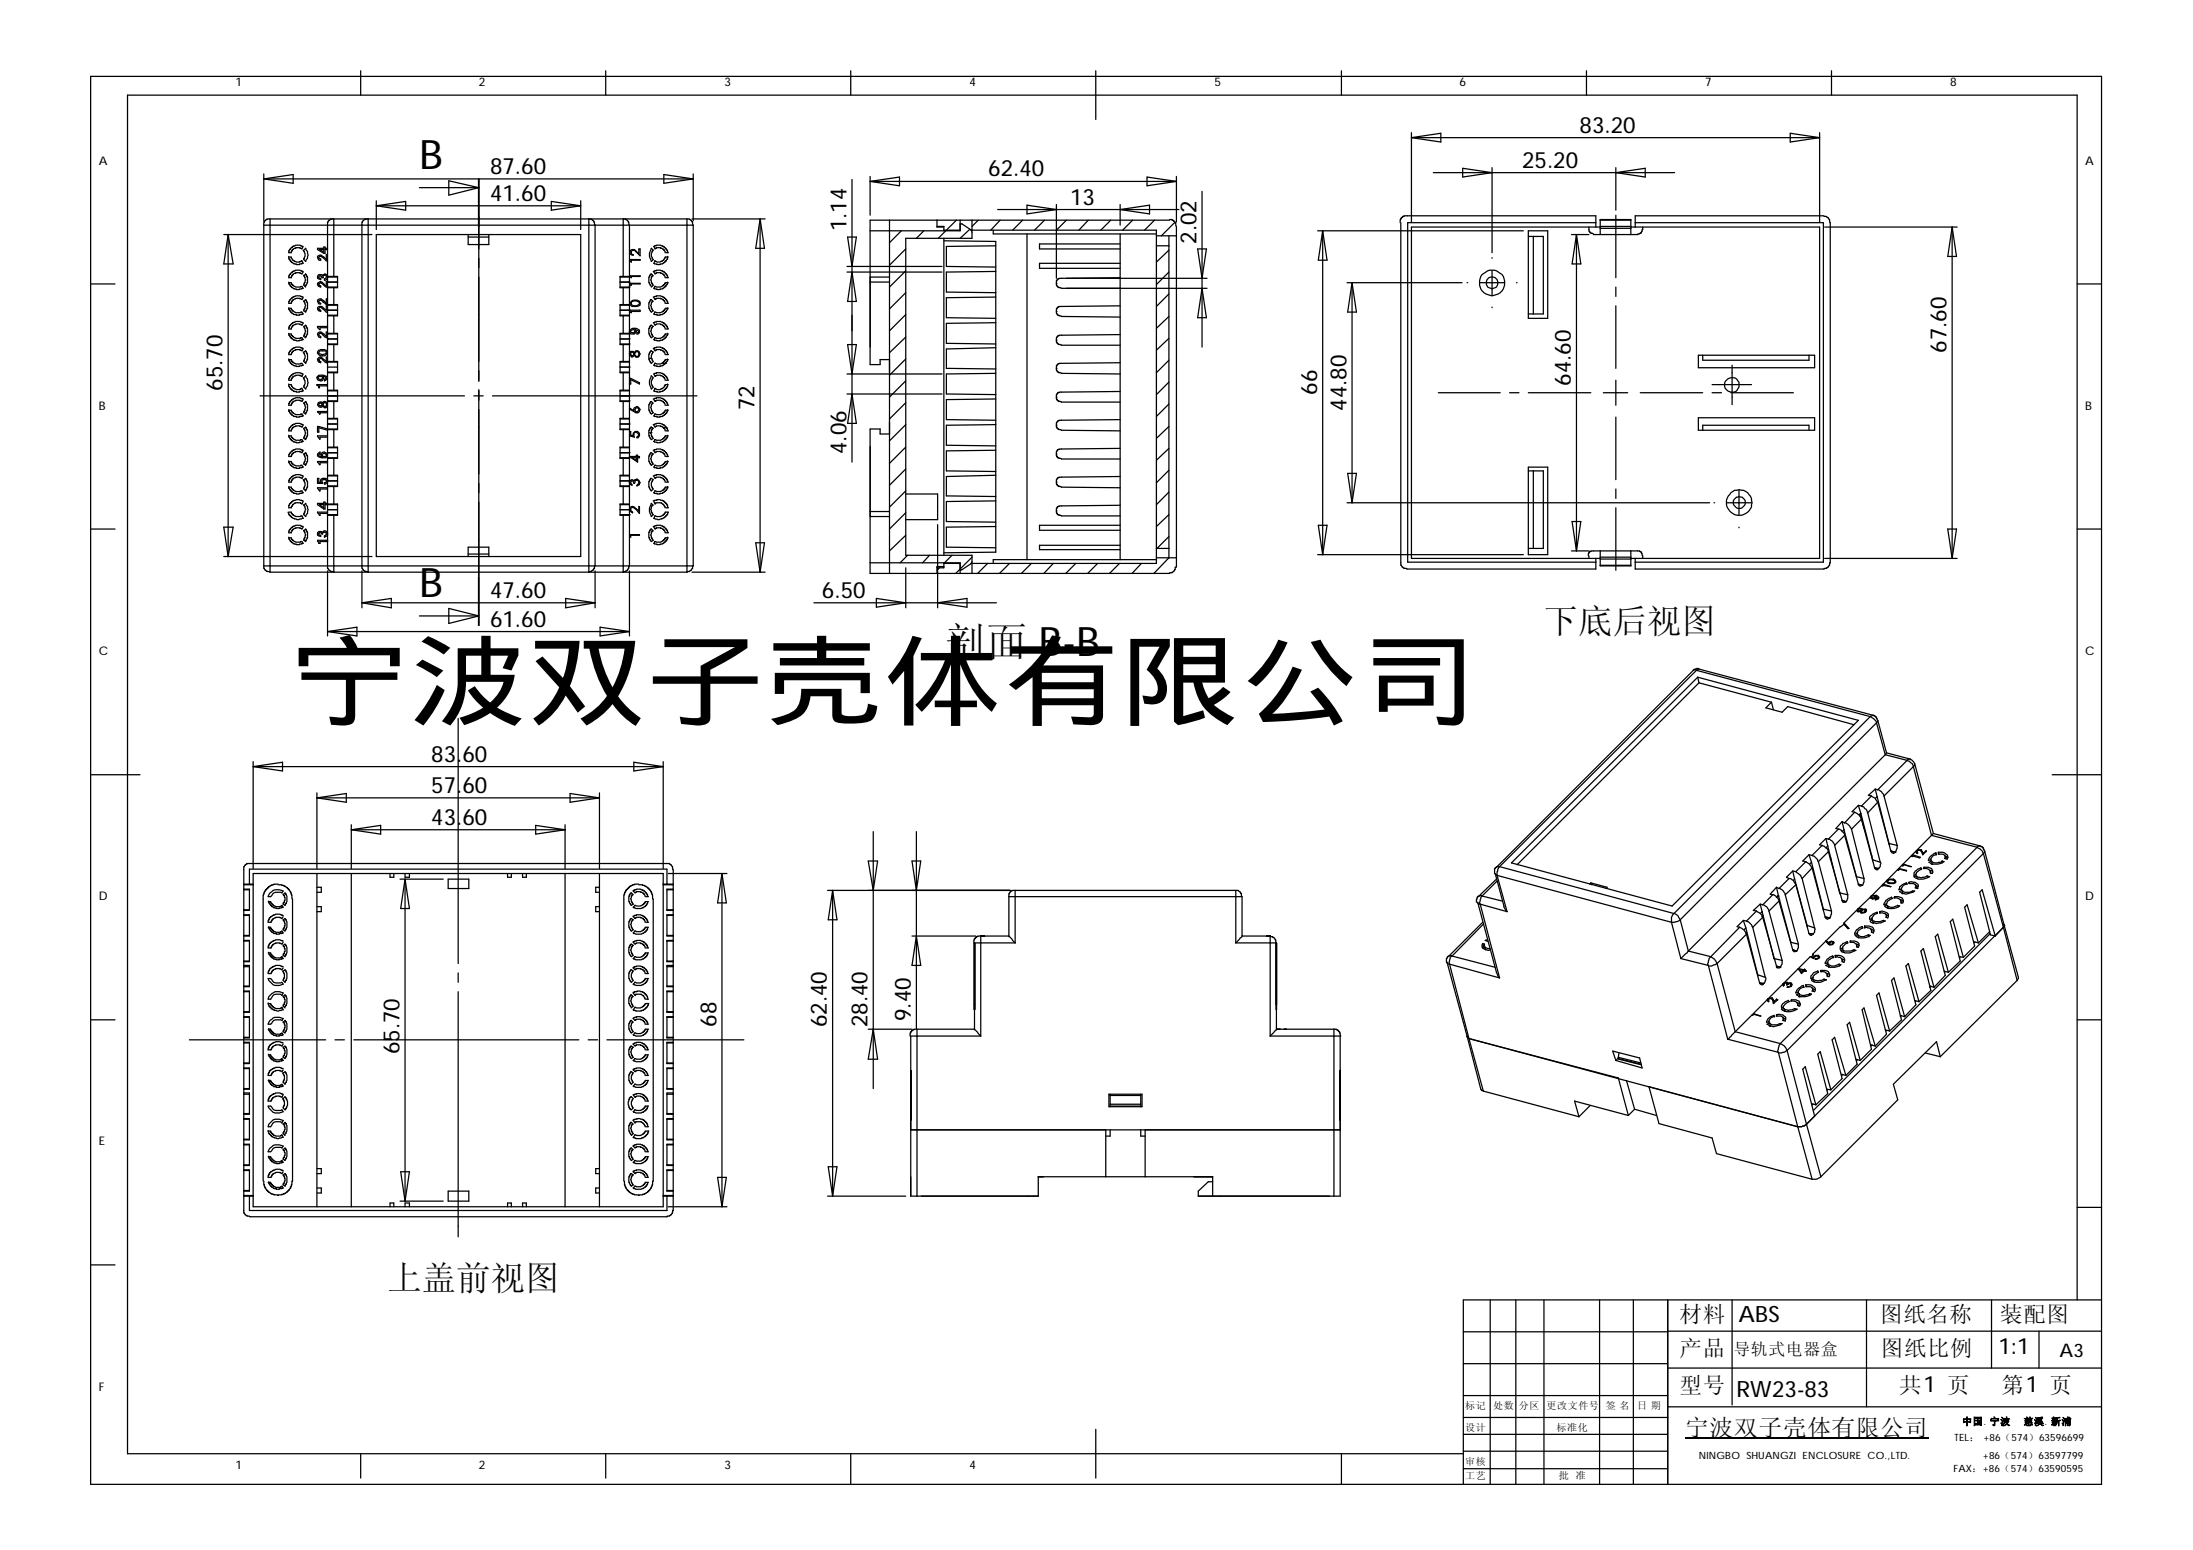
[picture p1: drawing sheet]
<svg xmlns="http://www.w3.org/2000/svg" width="297mm" height="210mm" viewBox="0 0 297 210" stroke-linecap="round" stroke-linejoin="round" font-family="sans-serif">
<defs><g id="words">
<text font-size="13.5" x="39.3" y="97">宁波双子壳体有限公司</text>
<g font-size="5.5">
<text x="56.8" y="22.9">B</text>
<text x="56.8" y="80.9">B</text>
<text x="128" y="88.8">剖面 B-B</text>
</g>
<g font-size="4.7">
<text x="209.1" y="85.8">下底后视图</text>
<text x="52.5" y="174.7">上盖前视图</text>
</g>
<text font-size="3.2" x="228.3" y="194.4">宁波双子壳体有限公司</text>
<g font-size="3">
<text x="214" y="18">83.20</text>
<text x="66.4" y="23.6">87.60</text>
<text x="133.9" y="23.9">62.40</text>
<text x="206.2" y="22.7">25.20</text>
<text x="66.4" y="27.2">41.60</text>
<text x="144.9" y="27.7">13</text>
<text x="114.6" y="31.3" transform="rotate(-90 114.6 31.3)">1.14</text>
<text x="162.1" y="33" transform="rotate(-90 162.1 33)">2.02</text>
<text x="263.7" y="47.8" transform="rotate(-90 263.7 47.8)">67.60</text>
<text x="30.1" y="52.9" transform="rotate(-90 30.1 52.9)">65.70</text>
<text x="178.4" y="53.4" transform="rotate(-90 178.4 53.4)">66</text>
<text x="212.8" y="52.3" transform="rotate(-90 212.8 52.3)">64.60</text>
<text x="102.2" y="55.6" transform="rotate(-90 102.2 55.6)">72</text>
<text x="182.4" y="55.6" transform="rotate(-90 182.4 55.6)">44.80</text>
<text x="114.6" y="61.5" transform="rotate(-90 114.6 61.5)">4.06</text>
<text x="66.4" y="81">47.60</text>
<text x="111.3" y="81">6.50</text>
<text x="66.4" y="84.9">61.60</text>
<text x="58.4" y="107.4">57.60</text>
<text x="58.4" y="103.1">83.60</text>
<text x="58.4" y="111.7">43.60</text>
<text x="54.1" y="142.8" transform="rotate(-90 54.1 142.8)">65.70</text>
<text x="97" y="139" transform="rotate(-90 97 139)">68</text>
<text x="112" y="139.1" transform="rotate(-90 112 139.1)">62.40</text>
<text x="117.5" y="139.1" transform="rotate(-90 117.5 139.1)">28.40</text>
<text x="123.4" y="138.3" transform="rotate(-90 123.4 138.3)">9.40</text>
<text x="227.5" y="179">材料</text>
<text x="235.5" y="179.1">ABS</text>
<text x="254.7" y="179">图纸名称</text>
<text x="270.9" y="179.1">装配图</text>
<text x="227.5" y="183.7">产品</text>
<text x="254.8" y="183.7">图纸比例</text>
<text x="270.7" y="183.3">1:1</text>
<text x="227.5" y="188.7">型号</text>
<text x="235.2" y="189.2">RW23-83</text>
<text x="257.2" y="188.7">共1 页</text>
<text x="271.1" y="188.7">第1 页</text>
</g>
<text font-size="2.5" x="279" y="183.7">A3</text>
<text font-size="2.3" x="234.8" y="183.5">导轨式电器盒</text>
<g font-size="1.6">
<text x="31.9" y="11.7">1</text>
<text x="64.9" y="11.7">2</text>
<text x="98.1" y="11.7">3</text>
<text x="131.3" y="11.7">4</text>
<text x="164.5" y="11.7">5</text>
<text x="197.7" y="11.7">6</text>
<text x="231" y="11.7">7</text>
<text x="264.2" y="11.7">8</text>
<text x="13.4" y="22.3">A</text>
<text x="282.4" y="22.3">A</text>
<text x="13.4" y="55.6">B</text>
<text x="282.4" y="55.6">B</text>
<text x="13.4" y="88.7">C</text>
<text x="282.4" y="88.7">C</text>
<text x="13.4" y="121.9">D</text>
<text x="282.4" y="121.9">D</text>
<text x="13.4" y="155.1">E</text>
<text x="13.4" y="188.4">F</text>
<text x="31.9" y="199">1</text>
<text x="64.9" y="199">2</text>
<text x="98.1" y="199">3</text>
<text x="131.3" y="199">4</text>
</g>
<g font-size="1.4">
<text x="198.5" y="190.9">标记</text>
<text x="202.3" y="190.9">处数</text>
<text x="205.7" y="190.9">分区</text>
<text x="209.5" y="190.9">更改文件号</text>
<text x="217.5" y="190.9">签 名</text>
<text x="221.7" y="190.9">日 期</text>
<text x="198.5" y="193.7">设计</text>
<text x="210.8" y="193.7">标准化</text>
<text x="230.1" y="197.6">NINGBO SHUANGZI ENCLOSURE CO.,LTD.</text>
<text x="264.8" y="195.1">TEL： +86（574）63596699</text>
<text x="265.8" y="193">中国. 宁波</text>
<text x="268.6" y="197.6">+86（574）63597799</text>
<text x="274.1" y="193">慈溪. 新浦</text>
<text x="198.5" y="198.4">审核</text>
<text x="198.5" y="200.3">工艺</text>
<text x="211.2" y="200.3">批 准</text>
<text x="264.6" y="199.4">FAX：+86（574）63590595</text>
</g>
</g></defs>
<g fill="none" stroke="#000" stroke-width=".17">
<path d="M12.3 10.3h272.3v190.7h-272.3zM48.9 9.6v3.3M82 9.6v3.3M115.2 9.6v3.3M148.4 9.6v6.6M181.7 9.6v3.3M191.2 18v12.1M191.2 18.6h55.3M191.2 18.6l4-.6v1.2zM214.9 9.6v3.3M242.5 18l4 .6-4 .6zM246.5 18v12.1"/>
<path d="M248.1 9.6v3.3M12.3 38.5h3.3M30.3 31.8h20.1M30.9 31.8l.7 3.9h-1.3zM30.9 31.8v43.6M35.7 30.5h58.2M35.7 23.6v6.3M35.7 30.5v46.1M35.7 24.2h58.2M35.7 24.2l4-.6v1.2zM36.6 29.6h-.4v.1l-.3 .1-.1 .3h-.1v.4M36.6 29.6h56.4"/>
<path d="M36.6 29.6v47.9M39.1 38.2v.3h.2v.2l.5 .4 .8 .1v-.1l.5-.1-.2-.2-.9 .1-.4-.3-.1-.1v-.2h-.4M39.1 34.7v.4l.7 .6 .8 .1v-.1h.5l-.2-.4-.3 .1v.1h-.5l-.5-.3-.1-.4h-.4M41 33.4l-.4-.2-.8 .1-.6 .5-.1 .4h.4v-.3l.2-.2 .3-.1v-.1h.6v.1l.3 .1 .2-.3M41.1 36.8l-.5-.2-.8 .1-.6 .5-.1 .4h.4v-.3l.2-.2 .3-.1v-.1h.6v.1l.3 .1 .2-.3M41.1 33.9l.2 .4v.4l-.2 .5 .3 .2 .3-.4v-.4v-.5l-.3-.5-.3 .3M41.1 37.3l.3 .6-.3 .7 .3 .3M41.1 37.4l.3-.3 .2 .4h.1v.8h-.1l-.1 .3-.2 .2M43.3 33.8h.6v.3zM44.4 38.9v.1h.8M44.4 34.5h-.2v.7l-.3-.4a.53 .53 0 0 0-.9-.1l.2 .5h.2v-.1l-.2-.1v-.2l.3-.1 .7 .6h.2M44.4 37.4a.35 .35 0 0 0-.4-.3 .35 .35 0 0 0-.3 .3 .35 .35 0 0 0-.6-.2 .35 .35 0 0 0 .1 .6l.2 .1v-.2l-.2-.1a.22 .22 0 0 1 .2-.3 .22 .22 0 0 1 .2 .3h.2l.1-.3h.2l.1 .3-.3 .2v.1h.2l.3-.2"/>
<path d="M44.4 38.1h-.2v.6l-.6-.5a.36 .36 0 0 0-.5 .1 .36 .36 0 0 0 .1 .5l.2 .1v-.2l-.2-.1v-.2l.2-.1 .8 .6h1.5M44.4 37.4h1.3v1.6h-.5M44.4 37.5h1.3M44.4 38.2h1.3M44.4 33.6h-.4v-.1h-.1v.1h-.9v.2l.9 .5h.1v-.5h.4M45.2 37.4v-7.8h-.4l-.4 .5v46.9l.4 .4 .4 .1v-7.7M45.2 39v2.2M49.2 29.8l.2-.1v-.1h.5v47.9l-.5-.1-.4-.4v-46.9h.1zM51 31.8h27.7v43.6h-27.7zM51 27.2v3.9M51 27.9l3.9-.6v1.2zM51 27.9h27.7"/>
<path d="M56.8 25.4h8.1M60.8 24.5l4.1 .9-4.1 1zM63.4 32.1h2.8M63.4 31.8v1.3h2.8v-1.3M64.9 29.2v22.5M74.7 27.3l4 .6-4 .6zM78.7 27.2v3.9M79.8 29.6h.3v.1l.2 .1 .1 .3h.1l.1 .4v46.1h-.1v.4h-.1a.64 .64 0 0 1-.6 .4v.1zM84 37.5h1.3M84 38.9h1.3M84 38.2h1.3M84.4 37.4v-7.8h.4l.4 .5 .1 .4v46.1h-.1v.4h-.1a.64 .64 0 0 1-.6 .4l-.1 .1v-7.7"/>
<path d="M84.4 39v2.2M85.3 38.9l-.1 .1h-.8M85.3 37.4h-1.3v1.6h.4M85.3 38.4h1.4v.1h-1.2v.1h-.2zM85.3 37.4h1.4h-1.2v.2l-.2-.1zM85.3 35.2h1.4h-1.2v.3l-.2-.1zM85.4 33.9l.5-.1 .6 .6v-.7h.2v.9a1.35 1.35 0 0 0-.9-.7l-.3 .2v.3l.3 .1v.1l-.5-.2zM88.2 33.6l.3 .3-.3 .4v.4l.3 .5-.3 .2-.1-.2a1.45 1.45 0 0 1 .1-1.6zM88.4 37.3l-.1 .2h-.1l-.1 .4 .1 .4h.1v.2l.2 .1-.3 .3M88.5 37.4l-.4-.3-.1 .4h-.1v.8h.1v.2l.2 .3M88.5 36.8l.4-.1v-.1h.6a1.52 1.52 0 0 1 1 1h-.3M88.6 36.8l.1 .3 .2-.2h.6v.1l.3 .1 .2 .2 .1 .3"/>
<path d="M89.9 23.6l4 .6-4 .6zM90.1 34.2v-.1l-.3-.4-.3-.1v-.1h-.6l-.2 .2-.1-.3 .3-.1v-.1h.6a1.52 1.52 0 0 1 1 1h-.3M90.4 38.2v.3h-.1v.2l-.6 .4h-.3v.1l-.8-.1v-.1l.1-.2M90.4 34.7v.4l-.7 .6h-.3v.1l-.8-.1 .1-.4M90.5 38.3h-.4v.2l-.2 .1-.3 .2a1.08 1.08 0 0 1-1 0M90.5 34.8h-.4l-.2 .4-.5 .3h-.4l-.4-.2M93 29.6h.4v.1l.2 .1 .1 .3h.1l.1 .4M93 29.6v47.9M93.7 29.6h9.9M93.9 23.6v6.3M93.9 30.5v46.1M103 29.6l.5 4h-1.1z"/>
<path d="M103 29.6v47.9M114.7 36.1h12.9M114.7 36.8h12.9M114.8 32.1h1.2l-.6 4zM115.4 24.3v38.3M115.4 36.8l.6 4h-1.2zM117.9 37.5h2.6M117.9 38.2h2.6M117.9 23.9v5.2M117.9 24.6h41.4M117.9 24.6l3.9-.6v1.2zM120.5 29.8v47.9"/>
<path d="M122.1 31.3l-1.6 1.6M122.7 39.6l-2.2 2.2M122.7 36.7l-2.2 2.2M122.7 33.7l-2.2 2.2M125.1 31.3l-1 1M126.9 30.7h.9v.6M126.9 29.8v.9h.9M127.8 32.3v42.9M127.8 31.2h2.2M127.8 32.6l7.1 .1v42.1l-7.1 .1M128.1 31.3l-1 1M129.5 29.8l-1.3 1.4"/>
<path d="M130 30.3h.3l1.4 1v1h-9v42.9h9v1l-1.7 1M130 29.8v1.5h-12.1M131.3 31.1l-1.3 1.2M131.5 31.2h25.1v45.1h-25.1M131.7 29.8v1.4M132.5 29.8l-.8 .9M134.5 31.2v.5h22.1M134.9 33.3l-6.7 .1v2.7l6.7 .1M134.9 36.8h-6.7v2.8h6.7M135.1 28.4h24.6M135.5 29.8l-1.3 1.4M138.5 29.8l-1.3 1.4"/>
<path d="M139.1 27.8l4 .6-4 .6zM139.1 31.7v44.1M141.5 29.8l-1.4 1.4M143.1 38.4v.2h.1l.1 .3 .5 .1h19.7M143.1 38.4h.1M143.1 27.7v10M144.4 29.8l-1.3 1.4M144.4 37.7h19.1M147.4 29.8l-1.3 1.4M150.5 29.8l-1.4 1.4M151.7 37.6l-8.3 .1-.3 .3v.4M151.7 33h-10.9v.7h10.9"/>
<path d="M151.7 27.7v2.8M151.7 31.7v44.1M151.7 35.7h-10.9v.6h10.9M151.7 28.4l4-.6v1.2zM153.4 29.8l-1.3 1.4M155.4 24l3.9 .6-3.9 .6zM156.4 29.8l-1.4 1.4M156.6 31.9h2.7M156.6 33.3h1.7M158.3 33.9l-1.7 1.6M158.3 36.8l-1.7 1.7M158.3 39.8l-1.7 1.7"/>
<path d="M158.3 31.9v43.6l-2 2.2M158.4 29.7h.3l.5 .4 .1 .6v46.1M158.4 29.8h-40.5v19.6h1.3v-.7h1.3M159.1 30.2l-1.8 1.7M159.3 23.9v6.2M162.2 33.7h1.2l-.6 4zM162.8 39l.6 4h-1.2zM162.8 25.9v21.1M178.5 31.3h27.8M179.2 31.3l.5 3.9h-1.1zM179.2 31.3v43.8M182.5 38.3h15.5"/>
<path d="M183.1 38.3l.6 4h-1.2zM183.1 38.3v29.8M189.7 30.2v-.6l.5-.4h26v1.5M189.7 30.2v46.4l.5 .4 .4 .1h25.6v-1.5M194.1 23.4h32.7M198.1 22.8l4 .6-4 .6zM198.7 38.3h.1M200.4 38.3h3.4M200.7 37.2a1.75 1.75 0 0 1 2.5-.2 1.75 1.75 0 0 1 .3 2.4 1.75 1.75 0 0 1-2.5 .2 1.75 1.75 0 0 1-.3-2.4zM201.5 37.8a.79 .79 0 0 1 1.3 .1 .79 .79 0 0 1-.6 1.2 .79 .79 0 0 1-.9-1zM202.1 22.7v11.5M202.1 34.9v.1"/>
<path d="M202.1 36.7v3.3M205.4 38.3h.1M207 31.3h2.6v11.8h-2.6zM207 32h2v10.5h-2M207.7 32v10.5M212.9 31.8h2.3M213.5 31.8v42.8M213.5 31.8l.6 3.9h-1.2zM215.2 30.7v.6l.3 .3 .3 .1M216.2 30.2h-25.5v45.9h25.5M216.7 31.8v-2.1h4.2v2.1M216.7 30.9h4.2"/>
<path d="M216.7 30.7h4.2M216.7 29.8h4.2M216.7 30.7h-25.5v44.9h25.5M218.9 22.7v5.8M218.9 29.1v8.5M218.9 38.9v1.2M218.9 23.4l3.9-.6v1.2zM220.9 30.7h25.6v44.9h-25.6M221.5 30.2h25.5v45.9h-25.5M222.5 30.7v.4h-.1l-.1 .4-.2 .1v.1h-.3v.1h-6M247.1 29.3h.3v.1l.2 .1 .1 .2h.1l.1 .5v46h-.1v.4h-.1a.64 .64 0 0 1-.6 .4v.1h-25.6v-1.5M247.1 29.2h-25.6v1.5"/>
<path d="M247.1 30.7h18M264.4 30.7v44.9M264.4 30.7l.6 4h-1.2zM281.3 38.5h3.3M35.2 53.6h27.7M39.1 58.9v.3h.1l.1 .3 .5 .4 .8 .1v-.1l.5-.1-.2-.3-.9 .1-.5-.3v-.3h-.4M39.1 45.1v.3l.2 .1v.1l.5 .5 .8 .1v-.1l.5-.1-.2-.3-.9 .1-.5-.3v-.3h-.4M39.1 52v.3l.7 .7 .8 .1v-.1l.5-.1-.2-.3-.3 .1v.1h-.5l-.5-.3-.1-.4h-.4M39.1 55.5v.2h.1l.1 .3 .5 .4 .8 .1v-.1l.5-.1-.2-.2h-.9l-.5-.3v-.2h-.4M39.1 48.6v.3l.2 .1v.1l.5 .4 .8 .1v-.1h.5l-.2-.3-.9 .1-.5-.3v-.3h-.4M39.1 41.7v.2l.2 .1v.2l.5 .4 .8 .1v-.1l.5-.1-.2-.2h-.9l-.4-.2-.1-.2v-.1h-.4M41 50.6l-.4-.1-.8 .1-.6 .5-.1 .4h.4v-.3l.2-.2 .3-.1v-.1h.6v.1l.3 .1 .2-.4"/>
<path d="M41.1 40.2l-.5-.1h-.8l-.6 .6-.1 .4h.4v-.4l.2-.1 .3-.1v-.1h.6v.1l.3 .1 .2-.3M41.1 47.2l-.5-.2-.8 .1-.6 .5-.1 .4h.4v-.3l.2-.2 .3-.1v-.1h.6v.1l.3 .1 .2-.2M41.1 51.2l.2 .4v.4l-.2 .4 .3 .3 .3-.4v-.5v-.5l-.3-.4-.3 .3M41.1 54l-.5-.1h-.8l-.6 .6-.1 .4h.4v-.4l.2-.1 .3-.1v-.1h.6v.1l.3 .1 .2-.3M41.1 47.7l.2 .4v.4l-.2 .5 .3 .2v-.2h.1l.1-.3h.1v-.8h-.1l-.2-.4-.3 .2M41.1 43.7l-.5-.2-.8 .1-.6 .5-.1 .4h.4v-.3l.2-.2h.3v-.1h.6v.1h.3l.2-.2M41.1 57.5l-.5-.2-.8 .1-.6 .5-.1 .4h.4v-.3l.2-.2h.3v-.1h.6v.1h.3l.2-.2M41.1 58l.3-.2 .2 .5h.1v.7h-.1l-.2 .5-.3-.1 .3-.7-.1-.4h-.1zM41.1 44.2l.3-.2 .2 .5h.1v.7h-.1l-.2 .5-.3-.1 .3-.7-.1-.4h-.1zM41.1 54.5l.3 .6-.3 .8 .3 .2v-.2h.1l.1-.3h.1v-.8h-.1l-.2-.4-.3 .2M41.1 40.7l.3 .6-.3 .8 .3 .2 .2-.5h.1v-.8h-.1l-.2-.4-.3 .2M42.9 52.1h1.4v.2h-1v.2h-.1l-.1-.3h-.2z"/>
<path d="M43 51l.2-.2a1.5 1.5 0 0 1 1.1 .2v.3l-.4 .3v-.2l.3-.2-.1-.1-.4-.1 .2 .2-.3 .4h-.2l-.4-.2-.1-.2zM43.2 54.7a.25 .25 0 0 1 .3-.1 .25 .25 0 0 1 .1 .4h-.3zM43.2 51h.4l.1 .3-.3 .1-.3-.1zM43.3 47.5h.7l.2 .1v.3l-.5 .1-.4-.1-.1-.2zM43.8 54.6l.1-.1a.29 .29 0 0 1 .3 .2 .29 .29 0 0 1-.1 .3h-.2l-.1-.1zM44.4 40.5h-.2v.6l-.3-.4a.53 .53 0 0 0-.9 0l.2 .5h.2l-.2-.3v-.2h.3l.7 .5h1.5v1.6h-1.3M44.4 41.4h-.2v.6l-.6-.5-.5 .1a.33 .33 0 0 0 .1 .5l.2 .1v-.2l-.2-.1v-.1l.2-.2 .8 .7h.2M44.4 44.2h-1.4v.2l.3 .2v-.2h1.1M44.4 45h-.2v.6l-.3-.4a.54 .54 0 0 0-.6-.2l-.2 .1a.42 .42 0 0 0 .1 .5l.2 .1v-.1l-.2-.2 .1-.3 .3 .1a.89 .89 0 0 0 .8 .5M44.4 47.6a.95 .95 0 0 0-1.3-.1 .49 .49 0 0 0 .1 .5 .49 .49 0 0 0 .5 .2h.2l.5-.3M44.4 48.4h-.2v.6l-.7-.6h-.2l-.3 .2 .1 .4 .3 .1v-.1l-.2-.1v-.3l.2-.1 .2 .1a.89 .89 0 0 0 .8 .5M44.4 54.6l-.1-.1-.3-.1h-.1l-.2 .2a.36 .36 0 0 0-.5-.2 .36 .36 0 0 0-.2 .5 .36 .36 0 0 0 .4 .2h.2l.1-.1a.35 .35 0 0 0 .3 .2 .35 .35 0 0 0 .4-.2"/>
<path d="M44.4 55.7h-1.4v.1h.2l.1 .3v-.2h1.1M44.4 59h-1.4l.3 .5v-.3h1.1M44.4 49h1.3v1.5h-1.3M44.4 50.4h1.3M44.4 52.8h1.3v1.6h-.5M44.4 52.9h1.3M44.4 56.7h1.3v1.5h-1.3M44.4 56.7h1.3M44.4 49h1.3M44.4 45.1h1.3v1.6h-.5M44.4 45.2h1.3M44.4 42.7h1.3"/>
<path d="M44.4 41.3h1.3M44.4 57.4h1.3M44.4 49.7h1.3M44.4 42h1.3M44.4 45.9h1.3M45.2 42.8v2.3M45.2 46.7v2.3M45.2 50.5v2.3M45.2 54.4v2.3M45.2 58.2v2.4M45.7 54.3h-1.3v.1h.8M45.7 46.6h-1.3v.1h.8"/>
<path d="M45.7 58.1h-1.3l-1.4-.3v.7h.2v-.6l1.2 .4M64.2 53.6h1.2M64.9 52.8v25.3M66.7 53.6h27.7M84 50.4h1.3M84 52.9h1.3M84 54.3h1.3M84 56.7h1.3M84 49h1.3M84 45.2h1.3M84 46.6h1.3M84 58.1h1.3"/>
<path d="M84 42.7h1.3M84 41.3h1.3M84 57.4h1.3M84 49.7h1.3M84 42h2.7v.2h-1.2v.1h-.2v-.3M84 45.9h1.3M84.4 42.8v2.3M84.4 46.7v2.3M84.4 50.5v2.3M84.4 54.4v2.3M84.4 58.2v2.4M85.3 54.3l-.1 .1h-.8"/>
<path d="M85.3 46.6l-.1 .1h-.8M85.3 58.4h.1v.5l.4 .1a.43 .43 0 0 1 .4-.6 .43 .43 0 0 1 .3 .7l-.1 .2h-.1l.1-.2a.36 .36 0 0 0 0-.5 .36 .36 0 0 0-.5 .1v.5l-.6-.2M85.3 55.4v-.1l.6 .3a.41 .41 0 0 1 .3-.5 .41 .41 0 0 1 .4 .5 .41 .41 0 0 1-.5 .3zM85.3 44.8a.84 .84 0 0 1 1.3-.1 .34 .34 0 0 1 0 .4 .34 .34 0 0 1-.3 .1v-.1h.1l.1-.2-.2-.2-.3-.1 .2 .3-.3 .3h-.5zM85.3 49h-1.3v1.5h1.3M85.3 52.8h-1.3v1.6h.4M85.3 56.7h-1.3v1.5h1.3M85.3 45.1h-1.3v1.6h.4M85.3 41.2h-1.3v1.6h1.3M85.3 51.2l1.3 .6v.2l-1.2-.6v.6h-.1M85.3 47.7a.42 .42 0 0 1 .6 .1 .38 .38 0 0 1 .6-.3 .38 .38 0 0 1 .1 .6l-.2 .3h-.3l-.2-.3-.3 .3-.2-.2a.33 .33 0 0 1-.1-.5zM85.4 40.9a.92 .92 0 0 1 1.3 0v.4a1.26 1.26 0 0 1-1.2 .1l-.2-.2z"/>
<path d="M85.4 47.8a.26 .26 0 0 1 .5 .1 .26 .26 0 0 1-.4 .3zM85.4 44.8l.5-.2 .1 .2v.2l-.1 .1h-.4zM85.5 40.9a.7 .7 0 0 1 1.1 .2 .7 .7 0 0 1-1.1 .1zM88 48.5h.3M88 58.6h.3M88.1 44.1l.1-.1 .3 .2-.2 .1-.2 .5 .1 .4h.1v.2l.2 .2-.3 .1-.1-.1-.1-.4h-.1v-.7h.1zM88.1 47.5l.4 .2-.3 .4v.4l.3 .5-.3 .2-.1-.2-.1-.3h-.1v-.8h.1zM88.1 57.8l.4 .2-.2 .1-.2 .5 .1 .4h.1v.2l.2 .2-.3 .1-.1-.1-.1-.4h-.1v-.7h.1zM88.1 57.9h.3M88.2 50.9l.3 .3-.3 .4v.4l.3 .4-.3 .3-.1-.3a1.45 1.45 0 0 1 .1-1.5zM88.4 54.5l-.1 .3h-.1l-.1 .4 .1 .4h.1v.1l.2 .2-.3 .2-.1-.2-.1-.3h-.1v-.8h.1l.1-.4 .4 .2M88.4 40.7l-.1 .3h-.1l-.1 .4 .1 .4h.1v.1l.2 .2-.3 .2-.1-.2-.1-.3h-.1v-.8h.1l.1-.4 .4 .2"/>
<path d="M88.5 54l.4-.1h.6a1.52 1.52 0 0 1 1 1h-.3M88.5 47.2l.4-.1v-.1h.6a1.52 1.52 0 0 1 1 1h-.3M88.5 43.7l.4-.1v-.1h.6a1.52 1.52 0 0 1 1 1h-.3M88.5 40.2l.4-.1h.6a1.52 1.52 0 0 1 1 1h-.3M88.5 57.5l.4-.1v-.1h.6a1.52 1.52 0 0 1 1 1h-.3M88.6 54.1l.1 .3 .2-.2h.6v.1l.3 .1 .3 .3v.2M88.6 47.3l.1 .2 .2-.2h.6v.1l.3 .1 .3 .4v.1M88.6 43.8l.1 .2 .2-.1h.6v.1h.3l.2 .2 .1 .3M88.6 40.3l.1 .3 .2-.2h.6v.1l.3 .1 .2 .1 .1 .4M88.6 57.6l.1 .2 .2-.1h.6v.1h.3l.2 .2 .1 .3M89.7 49.2h.6M89.9 57.9h.4"/>
<path d="M90.1 51.5v-.2l-.3-.3-.3-.1v-.1h-.6l-.2 .2-.1-.4h.3v-.1h.6a1.52 1.52 0 0 1 1 1h-.3M90.4 55.5l-.1 .4-.6 .5h-.3v.1l-.8-.1v-.1l.1-.2M90.4 52l-.1 .5-.6 .5h-.3v.1l-.8-.1v-.1l.1-.3M90.4 48.6v.3h-.1v.2l-.6 .4h-.3v.1l-.8-.1 .2-.3M90.4 45.1v.3h-.1v.2l-.6 .5h-.3v.1l-.8-.1v-.1l.1-.3M90.4 41.7v.2h-.1v.3l-.6 .4h-.3v.1l-.8-.1v-.1l.1-.2M90.4 58.9l-.1 .5-.6 .5h-.3v.1l-.8-.1v-.1l.1-.3M90.5 55.6h-.4v.1l-.2 .2-.3 .2a1.08 1.08 0 0 1-1 0M90.5 52.1h-.4l-.2 .4-.5 .3h-.4l-.4-.2M90.5 48.7h-.4v.2l-.2 .1-.3 .2a1.08 1.08 0 0 1-1 0M90.5 45.2h-.4v.2l-.2 .2-.3 .1a1.08 1.08 0 0 1-1 0M90.5 41.8h-.4v.1l-.2 .2-.3 .2a1.08 1.08 0 0 1-1 0"/>
<path d="M90.5 59h-.4v.2l-.2 .2-.3 .1a1.08 1.08 0 0 1-1 0M114.7 53.4h12.9M114.7 50.6h12.9M114.8 46.7h1.2l-.6 3.9zM115.4 53.4l.6 3.9h-1.2zM120.5 58.8h-1.3v-.7h-1.3v19.6h40.5v-.1a.68 .68 0 0 0 .7-.4l.1-.4h.1M122.7 48.6l-2.2 2.2M122.7 51.6l-2.2 2.2M122.7 42.6l-2.2 2.2M122.7 45.6l-2.2 2.2M122.7 54.5l-2.2 2.2M122.7 57.5l-2.2 2.2"/>
<path d="M134.9 47.1l-6.7 .2v2.6l6.7 .1M134.9 40.2l-6.7 .1v2.7l6.7 .1M134.9 43.7l-6.7 .1v2.7l6.7 .1M134.9 50.6h-6.7v2.8h6.7M134.9 54l-6.7 .1v2.7l6.7 .1M134.9 57.5l-6.7 .1v2.7l6.7 .1M143.1 42.2l.1 .4 .6 .3h7.9M143.1 46.1v.2h.1l.1 .3 .5 .2h7.9M143.1 49.9l.1 .4 .6 .3h7.9M143.1 53.8l.1 .4 .6 .3h7.9M143.1 57.6l.1 .4 .6 .3h7.9M143.1 42.2h.1"/>
<path d="M143.1 57.6h.1M143.1 46.1h.1M143.1 49.9h.1M143.1 53.8h.1M151.7 41.4l-8.3 .1v.1l-.2 .1-.1 .5M151.7 45.3l-8.3 .1v.1l-.2 .1-.1 .5M151.7 49.1l-8.3 .1v.1l-.2 .1-.1 .5M151.7 53l-8.3 .1v.1l-.2 .1-.1 .5M151.7 56.8l-8.3 .1v.1l-.2 .1-.1 .5M158.3 48.8l-1.7 1.7M158.3 42.9l-1.7 1.6M158.3 45.8l-1.7 1.6"/>
<path d="M158.3 51.7l-1.7 1.7M158.3 54.7l-1.7 1.7M158.3 57.8l-1.7 1.6M194.8 53.2h8.4M202.1 41.6v.1M204.5 53.2h1.2M207 53.2h8.5M217.2 53.2h3.3M218.9 41.4v8.5M218.9 51.5v3.4M218.9 56.5v8.5M222.2 53.2h8.4"/>
<path d="M230 48.1h15.8v1.7h-15.8zM230 56.6h15.8v1.7h-15.8zM230.6 48.1v.7h14.4v-.7M230.6 58.3v-.7h14.4v.7M231.9 52.1h5.3M231.9 53.2h1.3M233.8 51.5a.99 .99 0 0 1 1.7 .2 1.18 1.18 0 0 1-.6 1.4 .98 .98 0 0 1-1.2-.4 .98 .98 0 0 1 .1-1.2zM234.4 53.2h8.5M234.6 49.5v5.3M12.3 71.6h3.3M30.3 75.4h20.1M30.3 71.4h1.3l-.7 4z"/>
<path d="M35.7 76.6v.4h.1l.1 .2 .3 .1v.1l.4 .1M35.7 76.6h58.2M36.6 77.5h56.4M39 69.4a1.08 1.08 0 0 0 .9 .8v.1l.3 .1 .9-.2-.2-.3h-.9l-.5-.3v-.2h-.4M39.1 72.7v.3h.1l.1 .3 .5 .4 .8 .1v-.1l.5-.1-.2-.3-.9 .1-.3-.1-.2-.3v-.2h-.4M39.1 65.9v.2h.1l.1 .3 .5 .4 .8 .1v-.1l.5-.1-.2-.2-.9 .1-.3-.2-.2-.3v-.1h-.4M39.1 62.4v.3h.1l.1 .2 .5 .4 .8 .1v-.1h.5l-.2-.3-.9 .1-.5-.4v-.2h-.4M41.1 67.8l-.5-.1h-.8l-.6 .6-.1 .5h.4l.1-.5 .4-.1v-.1h.7l.2 .2 .2-.4M41.1 65l.2 .4v.4l-.2 .4 .3 .3v-.2l.2-.2v-.1h.1v-.8h-.1l-.2-.4-.3 .2M41.1 61l-.5-.2-.8 .1-.6 .5-.1 .4h.4v-.3l.2-.2 .3-.1v-.1h.6v.1l.3 .1 .2-.2M41.1 64.4l-.5-.1-.8 .1-.6 .5-.1 .4h.4v-.3l.4-.3h.1v-.1h.6v.1l.3 .1 .2-.3M41.1 71.3l-.5-.2-.8 .1-.6 .5-.1 .5h.4v-.4l.2-.2h.3v-.1h.6v.1h.3l.2-.2"/>
<path d="M41.1 71.8l.3 .6-.3 .8 .3 .1v-.1l.2-.2v-.2h.1v-.7h-.1l-.2-.5-.3 .3M41.1 61.5l.3-.2 .2 .4h.1v.8h-.1l-.2 .5-.3-.2 .3-.6-.1-.5h-.1zM41.1 68.3l.3 .6-.3 .8 .3 .2 .3-.4v-.5v-.4l-.3-.4-.3 .2M43 72.2a.42 .42 0 0 1 .7 0l.1-.2a.41 .41 0 0 1 .6 .2 .41 .41 0 0 1-.5 .5v-.1l.3-.2v-.2l-.3-.1-.2 .2-.2-.1h-.3v.2l.2 .1v.2l-.4-.2zM43.3 68.3h.6v.5zM43.6 61.6l.3-.2 .3 .1v.2l-.1 .1h-.4zM44.4 73.2h-1.4l.2 .4h.1v-.3h1.1M44.4 61.5l-.1-.1a.48 .48 0 0 0-.5-.2 .48 .48 0 0 0-.4 .4l.3 .2-.5-.1v-.2l.1-.1v-.2l-.3 .3v.2l.5 .3h.6l.3-.3M44.4 62.5h-1.4l.3 .4v-.2h1.1M44.4 65a.48 .48 0 0 0-.6-.3 .48 .48 0 0 0-.4 .5l.1 .2-.3-.1v-.5h-.2v.7h.7l-.1-.3 .1-.2h.4h.1v.3l-.3 .1v.1h.2l.3-.2M44.4 66.1h-1.4l.3 .4v-.3h1.1M44.4 69.4h-1.4l.3 .4v-.3h1.1"/>
<path d="M44.4 77.3v8.8M44.4 68.3h1.3v1.5h-.5M44.4 68.2h-.4v-.2h-.1v.2h-.9v.1l.9 .6h.1v-.6h1.7M44.4 60.6h1.3v1.5h-.5M44.4 64.4h1.3v1.5h-1.3M44.4 65.8h1.3M44.4 64.4h1.3M44.4 60.6h1.3M44.4 69h1.3M44.4 61.3h1.3M44.4 65.1h1.3M45.2 62.1v2.3"/>
<path d="M45.2 65.9v2.4M45.7 62h-1.3v.1h.8M45.7 69.7h-1.3v.1h.8M49 77.3v5M63.4 75h2.8M63.4 75.4v-1.3h2.8v1.3M80.6 77.3v5M84 68.3h1.3M84 62h1.3M84 69.7h1.3M84 65.8h1.3M84 64.4h1.3"/>
<path d="M84 60.6h1.3M84 69h1.3M84 61.3h1.3M84 65.1h1.3M84.4 62.1v2.3M84.4 65.9v2.4M85.3 69.7v.1h-.9M85.3 62v.1h-.9M85.3 68.9v-.1a.45 .45 0 0 1 .8 0l.4 .4v-.6h.1v.9l-.5-.6-.4-.2a.35 .35 0 0 0-.3 .3 .35 .35 0 0 0 .3 .4h-.2l-.2-.4M85.3 65.2a.42 .42 0 0 1 .6-.1l.1-.1a.44 .44 0 0 1 .6 .2 .44 .44 0 0 1-.3 .6v-.1a.33 .33 0 0 0 .2-.4 .33 .33 0 0 0-.5-.2l-.1 .4-.2-.4h-.2l-.1 .4 .2 .2a.45 .45 0 0 1-.3-.5zM85.3 77.3v8.8M85.3 68.3h-1.3v1.5h.4"/>
<path d="M85.3 60.6h-1.3v1.5h.4M85.3 64.4h-1.3v1.5h1.3M85.3 61.8h.9v-.1h.2v.1h.2v.2h-.2v.6zM85.3 72.4h1.3v.1h-1.2v.2h-.1M85.6 62h.6v.3zM88.1 61.3l.4 .2-.2 .1-.2 .5 .1 .4h.1v.2l.2 .1-.3 .2-.2-.3v-.2h-.1v-.8h.1zM88.1 64.8l.4 .2-.3 .4v.4l.3 .4-.3 .3-.2-.4v-.1h-.1v-.8h.1zM88.4 68.3l-.1 .3h-.1l-.1 .4 .1 .4h.1v.1l.2 .2-.3 .2-.1-.2a1.45 1.45 0 0 1 .1-1.5l.3 .2M88.4 71.8l-.1 .3h-.1l-.1 .4 .2 .5 .2 .2-.3 .1-.2-.3v-.2h-.1v-.7h.1l.1-.5 .4 .3M88.5 61l.4-.1v-.1h.6a1.52 1.52 0 0 1 1 1h-.3M88.5 64.4h.4v-.1h.6a1.52 1.52 0 0 1 1 1h-.3M88.5 67.8l.5-.1h.4l.5 .1 .4 .5 .2 .5h-.3"/>
<path d="M88.5 71.3l.4-.1v-.1h.6a1.52 1.52 0 0 1 1 1.1h-.3M88.6 61.1l.1 .2 .2-.2h.6v.1l.3 .1 .3 .4v.1M88.6 64.5l.1 .3 .2-.2 .8 .1 .3 .3 .1 .3M88.6 67.9l.1 .4 .1-.2h.8v.1l.3 .1 .2 .5M88.6 71.4l.1 .2 .2-.1h.6v.1h.3l.2 .2 .1 .4M88.6 69.9a1.08 1.08 0 0 0 1 0l.3-.2 .2-.2v-.1h.4l-.1 .3-.1 .1a1.26 1.26 0 0 1-1.7 .4l.1-.3M90.4 62.4l-.1 .4-.6 .5h-.3v.1l-.8-.1 .1-.3M90.4 65.9l-.1 .4-.6 .5h-.3v.1l-.8-.1v-.1l.1-.2M90.4 72.7l-.1 .5-.6 .5h-.3v.1l-.8-.1v-.1l.1-.3M90.5 62.5h-.4v.2l-.3 .2-.2 .1a1.08 1.08 0 0 1-1 0M90.5 66h-.4v.1l-.3 .3-.2 .1a1.08 1.08 0 0 1-1 0M90.5 72.8h-.4v.2l-.3 .3h-.2a1.08 1.08 0 0 1-1 0"/>
<path d="M93.7 77.5h9.9M93.9 76.6h-.1v.4h-.1a.64 .64 0 0 1-.6 .4l-.1 .1M102.4 73.5h1.1l-.5 4zM117.9 76.2h12.1v1.5M117.9 69.3h2.6M117.9 69.9h2.6M122.7 66.9h4.3v3.5h-4.3M122.7 60.6l-2.2 2.2M122.7 63.5l-2.2 2.2M122.7 66.5l-2.2 2.2M122.7 69.4l-2.2 2.2M122.7 72.5l-2.2 2.1"/>
<path d="M122.7 76.9v5.4M122.9 75.2l-1 1M125.9 75.2l-.9 1M127 71v11.3M127.3 76.9l-.4 .3M127.8 76.2v.7h-.9M127.8 76.7h-.9v1M127.8 76.3h2.2M128.9 75.2l-1 1M131.7 75.5l-2.2 2.2M131.7 76.3v1.4M133.8 76.3l-1.4 1.4"/>
<path d="M134.9 61l-6.7 .1v2.7l6.7 .1M134.9 64.4l-6.7 .1v2.7h6.7M134.9 67.8l-6.7 .1v2.7l6.7 .1M134.9 71.3l-6.7 .1v2.7l6.7 .1M136.7 76.3l-1.3 1.4M139.7 76.3l-1.4 1.4M142.7 76.3l-1.3 1.4M143.1 61.5l.1 .4 .6 .3h7.9M143.1 65.3l.1 .4 .6 .3 7.9 .1M143.1 69.2l.1 .4 .6 .3h7.9M143.1 65.3h.1M143.1 61.5h.1"/>
<path d="M143.1 69.2h.1M145.7 76.3l-1.3 1.4M148.7 76.3l-1.4 1.4M151.6 76.3l-1.3 1.4M151.7 60.7l-8.3 .1v.1l-.2 .1-.1 .5M151.7 64.5l-8.3 .1-.3 .4v.3M151.7 68.4l-8.3 .1v.1l-.2 .1-.1 .5M151.7 71.1h-10.9v.7h10.9M151.7 73.8h-10.9v.6h10.9M154.6 76.3l-1.3 1.4M156.6 74.3h1.7M156.6 75.5h2.7"/>
<path d="M156.6 75.8h-22.1v.5M158.3 60.7l-1.7 1.6M158.3 63.7l-1.7 1.7M158.3 66.6l-1.7 1.7M158.3 69.7l-1.7 1.6M158.3 72.7l-1.6 1.6M178.5 75.1h27.8M178.6 71.1h1.1l-.5 4zM182.5 68.1h49.1M182.5 64.1h1.2l-.6 4zM207 63.3h2.6v11.8h-2.6zM207 63.8h2v10.5h-2"/>
<path d="M207.7 63.8v10.5M212.9 74.6h2.3M212.9 70.6h1.2l-.6 4zM215.1 75.3l.1-.5 .3-.1v-.1h6.6l.3 .3 .1 .7M215.2 75.3v.3M216.7 74.6v2h4.2v-2M216.7 75.5h4.2M216.7 75.7h4.2M216.7 76.6h4.2M218.9 66.2v1.3M218.9 68.8v8.4M232.2 68.1h.1"/>
<path d="M233.9 68.1h3.3M235.5 66.4v3.3M235.5 71.4v.1M247.1 75.6h18M263.8 71.6h1.2l-.6 4zM281.3 71.6h3.3M44.4 85.5h40.9M44.4 85.5l3.9-.6v1.2zM49 81.6h31.6M49 81.6l4-.6v1.3zM56.8 83.4h8.1M60.8 82.4l4.1 1-4.1 1z"/>
<path d="M62.1 97.3v33.2M76.6 81l4 .6-4 .7zM81.3 84.9l4 .6-4 .6zM110.2 81.6h24.8M118.7 81l4 .6-4 .6zM127 81.6l4-.6v1.2zM229.4 90.8l.1-.1 .3 .1M229.4 90.8l-26.7 26.6M229.8 90.8l-26.7 26.6M229.8 90.8l23.5 6.2M230 91.7l.1 .8M230.1 90.6l-.3-.1-.4 .2v.1"/>
<path d="M230.1 90.6l23.6 6.3-.4 .1M230.1 90.6h-.1l-.2 .2M230.1 92.5l-24.6 24.6M230.1 92.5l9.8 2.6M239.9 95.1l-.7 .8 2.2 .5 .7-.7 9 2.4M239.9 95.1l.3 1M253.3 97a1.56 1.56 0 0 1 .9 .9M253.3 97l-26.6 26.7M253.7 96.9l.3 .1 .3 .6M254.2 97.9l-26.6 26.7M254.2 97.9l1.2 4.3M254.3 97.6v.1l-.1 .2"/>
<path d="M254.3 97.6l1.2 4.4M12.3 104.9h6.7M33 119.7h1.3M33 119.8h1.3M33.2 117.1l.2-.1v-.1h57.3v.1l.2 .1 .1 .3h.1l.1 .4v46.1h-.1v.4h-.1a.64 .64 0 0 1-.6 .4l-.1 .1h-56.4l-.5-.1v-.1l-.2-.1-.1-.2h-.1v-46.9h.1zM33.8 119.7v-2h56.5v2M34.3 118.3h55.5v45.1h-55.5zM34.3 103.1v14.5M34.3 103.8h55.5M34.3 103.8l4-.6v1.2zM37.7 119.8h.5v.1h.2v.1l.3 .1a1.29 1.29 0 0 1 .7 .8h.1v.3v.5l.1 .1v38.1h-.1v.8h-.1v.2l-.4 .4-.4 .3h-.2v.1l-.7 .1v.1l-.9-.2v-.1l-.4-.1-.6-.8-.1-.8M37.7 119.7h-.6v.1h-.3v.1l-.3 .1-.6 .6v.1l-.2 .2v.3h-.1v38.7"/>
<path d="M42.9 107.4v10.2M42.9 118.3v45.1M42.9 108h38.3M42.9 108l4-.5v1.1zM47.6 111.7v5.9M47.6 118.3v45.1M47.6 112.4h28.9M47.6 112.4l4-.6v1.2zM52.8 118.3v.5h.5v-.5M54.2 119.1h5.8M54.9 118.3v.5h.6v-.5M54.9 119.1v43.6"/>
<path d="M54.9 119.1l.6 3.9h-1.2zM60.7 119.1h2.8v1.2h-2.8zM68.7 118.3v.5h.6v-.5M70.8 118.3v.5h.5v-.5M72.6 111.8l3.9 .6-3.9 .6zM76.5 111.7v5.9M76.5 118.3v45.1M77.2 107.5l4 .5-4 .6zM81.2 107.4v10.2M81.2 118.3v45.1M85.9 103.2l3.9 .6-3.9 .6zM86.5 119.8h.5v.1h.3v.1l.2 .1a1.29 1.29 0 0 1 .7 .8h.1v.3h.1v.5l.1 .1v38.1h-.1l-.1 .8h-.1v.2l-.4 .5-.3 .2h-.2v.1l-.8 .1v.1l-.8-.2v-.1l-.4-.1-.6-.8-.1-.8"/>
<path d="M86.5 119.7h-.6v.1h-.2v.1l-.4 .1-.5 .6v.1l-.2 .2v.3h-.1v38.7M89.8 119.7h1.4M89.8 103.1v14.5M89.8 119.8h1.4M90.5 118.3h8M97.8 118.3l.6 4h-1.2zM97.8 118.3v45.1M117.6 116.6h1.3l-.6 4zM118.3 112.6v34.8M123.5 116.6h1.2l-.6 4zM124.1 112.6v26.7M202.7 117.4l-.3 .2v.7"/>
<path d="M202.7 119.1l-2.4 2.2M202.8 118.5l-.3-.2 1.2 4.6 .4 .6M202.8 119.3l-2.1 2M202.8 118.5l1.3 5M202.8 118.5l23.6 6.4M203.1 117.4h-.4M203.1 117.4l-.3 .6v.5M203.1 117.4l23.6 6.3M204.7 116.9l25.3-25.2 21.7 5.9-25.2 25.1zM215.5 119.6l-.2 .1M215.5 119.6l2.2 .6-.2 .1M215.5 119.6l.1 .2"/>
<path d="M242.3 119l.6 .2 .3 .6M242.3 119l-1.3 1.3M242.8 118l-.8 .8 .3 .2M242.8 118h.4M242.8 118l.3 1.1M243.1 119.1l-.2 .1M243.1 119.1l1.7 6.2M243.2 118l.7 .5 .2 .5M243.2 119.8l-1.4 1.4M243.2 119.8l1.8 6.6M244.1 119l1.7 6.7M244.6 116.7a1.56 1.56 0 0 1 .8 .8"/>
<path d="M244.6 116.7l-1.4 1.3M245 115.8l-.8 .8 .4 .1M245 115.8h.4M245 115.8l.4 1M245.4 116.8l-.3 .2M245.4 116.8l1.6 6.3M245.4 115.8a1.5 1.5 0 0 1 .9 .9M245.4 117.5l-1.3 1.5M245.4 117.5l1.8 6.7M246.3 116.7l1.8 6.7M246.8 114.5l.7 .4 .1 .4M246.8 114.5l-1.4 1.3"/>
<path d="M247.3 113.6h.3M247.3 113.6l-.8 .8 .3 .1M247.3 113.6l1.9 7.3M247.6 114.6l-.3 .2M247.6 113.6a1.08 1.08 0 0 1 .9 .9M247.6 115.3l-1.3 1.4M247.6 115.3l1.9 6.6M247.9 116.3h.1M247.9 116.2h.1M248 116.4h.1M248.2 116.9v.1M248.5 114.5l1.8 6.7"/>
<path d="M249 112.3h.2l.5 .4 .2 .4M249 112.3l-1.4 1.3M249.5 111.3l.4 .1M249.5 111.3l-.8 .9 .3 .1M249.5 111.3l.3 1.1M249.8 112.4l-.3 .2M249.8 112.4l1.7 6.3M249.9 111.4a1.35 1.35 0 0 1 .9 .9M249.9 113.1l-1.4 1.4M249.9 113.1l1.8 6.6M250.8 112.3l1.7 6.7M251.2 110a1.3 1.3 0 0 1 .9 .9"/>
<path d="M251.2 110l-1.3 1.4M251.5 118.7l1 .3M251.5 118.7v.1M251.7 119.7l.2 .3 .3-.1M251.7 119.7l.5 .2M251.7 109.1h.4M251.7 109.1l-.8 .8 .3 .1M251.7 109.1l.4 1.1M252 110.2l.5 2M252.1 110.2l-.3 .1M252.1 110.2l1.6 6.2M252.1 109.1l.1 .1a1.15 1.15 0 0 1 .8 .9"/>
<path d="M252.1 110.9l-1.3 1.4M252.1 110.9l1.8 6.6M252.2 119.9h.1M252.5 119v.5l-.3 .4M253 110.1l1.7 6.7M253.5 107.8a1.56 1.56 0 0 1 .8 .8M253.5 107.8l-1.4 1.3M253.5 115.9h.1M253.7 116.4l1 .4M253.7 116.4v.2M253.9 117.5a.26 .26 0 0 0 .2 .3 .26 .26 0 0 0 .3-.2M253.9 117.5l.5 .1"/>
<path d="M254 106.9h.3M254 106.9l-.9 .8 .4 .1M254 106.9l1.9 7.3M254.3 107.9l-.3 .2M254.3 106.9a1.08 1.08 0 0 1 .9 .9M254.3 108.6l-1.3 1.5M254.3 108.6l1.8 6.6M254.4 117.6h.1M254.7 116.8l.1 .1-.1 .5-.3 .2M255.1 119.7l1 .4-1-.2M255.1 119.7l-.2 .2 .1 .1 .1-.1M255.1 119.7v.2"/>
<path d="M255.2 107.8l1.8 6.7M255.4 102.2l-26.7 26.6M255.4 102.2l2.9 .8M255.5 102l-.1 .2M255.5 102l3.2 .8M255.6 119.2l.1 .4M255.9 114.2v.2M255.9 114.2l1.1 .3M255.9 119.6l-.2-.1v-.3l.2-.1 .7 .1v.4M255.9 119.6h.1M256.1 115.2l.4 .4 .2-.2M256.1 115.2l.6 .2"/>
<path d="M256.5 119.1h-.5l-.4 .1M256.5 119.1l.3 .3-.3 .2h-.6l-.4-.2 .1-.2M256.5 119.1v.1M256.6 119.5l-.1 .1h-.6M256.6 119.3l.1 .3M256.7 115.4h.1M257 114.5v.4l-.3 .5M257.2 117.6l1 .3v.1l-.9-.3-.2 .2-.1-.1zM257.2 117.6v.1M257.8 117l-.2 .2 .1 .1 .2-.2 .9 .3M257.8 117l1 .4M257.8 117v.1"/>
<path d="M258.2 119.6v.1M258.3 103l.7 .4 .2 .4M258.3 103l-4 3.9M258.6 119.5l.3-.1 .5 .1 .4 .2v.2v.4l-.4-.1a.36 .36 0 0 0 .1-.3 .36 .36 0 0 0-.3-.3h-.6zM258.6 119.5l.1 .1M258.7 102.8l.6 .6M258.7 102.8h-.2l-.2 .2M258.8 117.4h.1M259.1 115.8l-.2 .1 .1 .1 .1-.1M259.1 115.8l1 .3-.1 .1-.9-.3M259.1 115.8v.1M259.2 103.8l-4 4"/>
<path d="M259.2 103.8l2.4 9.3M259.3 103.4v.2l-.1 .2M259.3 103.4l2.6 9.5M259.4 118l.8-.5 .1 .2-.7 .4-.1 .4h-.3v-.3zM259.4 119.8l.4 .3M259.5 120l.1 .2M259.5 118.4l-.1 .1M259.6 118.6l-.4 .1a1.45 1.45 0 0 0 1.8 .2l.4-.2-.4-.1M259.6 118.6l.6 .3 .8-.3M259.6 115.2l-.1 .2 .2 .2M259.6 115.2l.1 .4M259.6 118.6l.1 .4h.1"/>
<path d="M260.2 115.1h.1v.2M260.2 115.1h-.4l-.2 .1M260.2 115.1v.1l.2 .3M260.3 115.3l.1 .3M260.3 115.3l.2 .4-.1-.1M260.6 117.4a1.13 1.13 0 0 1 1.1 .4l.1 .2-.1 .3-.2-.1v-.2l-.3-.3-.7-.1zM260.6 117.4v.2M260.9 115.2l-.5 .6-.1-.6a.48 .48 0 0 0-.6 0l.1 .3-.1 .1M260.9 115.2l-.5 .4M260.9 115.2v.1M261 118.6l.1 .2M261.4 117.9l.3 .1 .1 .1"/>
<path d="M261.5 118v.3M261.5 116.3v.2M261.6 115.8l.6-.3 .1 .3-.5 .1-.3 .4v.1l-.3 .1 .2-.4zM261.6 116.6l-.3 .2 .3 .2a2.26 2.26 0 0 0 1.7-.3l-.2-.1M261.6 116.6a.73 .73 0 0 0 1 .2h.3l.2-.2M261.6 113.1l-8.2 8.3M261.6 113.1l6.2 1.6M261.6 116.6l.1 .4M261.6 117h.2M261.9 112.9l6.3 1.7h-.2l-.2 .1M261.9 112.9l-.3 .2M262.2 115.5v.3"/>
<path d="M262.6 115.4a1.08 1.08 0 0 1 1.2 .5l-.1 .4h-.3a.36 .36 0 0 0 .1-.4 .36 .36 0 0 0-.4-.2h-.5zM262.6 115.4v.3M263.1 116.6v.3M263.4 115.8l.4 .3h-.3M263.5 116l.1 .3M267.8 114.7a1.56 1.56 0 0 1 .8 .9M267.8 114.7l-26.7 26.6M268.1 114.6l.5 .1 .2 .5M268.6 115.6l-26.5 26.7M268.6 115.6l2.8 10M268.8 115.2v.2l-.2 .2M268.8 115.2l2.6 10"/>
<path d="M278 104.9h6.6M12.3 138.1h3.3M33 130.7h.8v2.9h-.8M33 127.4h.8M33 123.2h.8M33 120.4h.8v2.9h-.8M33 123.9h.8v2.9h-.8M33 127.4h.8v2.8h-.8M33 134.2h.8v2.9h-.8M33 137.7h.8v2.9h-.8M33 137h.8M33 134.3h.8"/>
<path d="M33 137.8h.8M33 133.5h.8M33 130.9h.8M33 120.5h.8M33 126.7h.8M33 124h.8M33 130.1h.8M36.3 135.8a1.04 1.04 0 0 0 .9 1l.3 .1 .9-.1-.2-.4-.2 .2-.9-.1-.4-.4v-.2h-.4M36.3 132.5a.8 .8 0 0 1 .8 .5l.2 .1 .9-.1 .2 .3a1.33 1.33 0 0 1-2.1-.8zM36.4 122v.3h.1l.1 .2 .5 .5h.7l.6-.1-.2-.3-.2 .2-.9-.1-.4-.4v-.2h-.4M36.4 125.5v.2h.1l.1 .3 .5 .4 .7 .1v-.1l.6-.1-.2-.2-.2 .2-.9-.1-.4-.5v-.1h-.4M36.4 139.3v.2h.1l.1 .3 .5 .4 .7 .1v-.1l.6-.1-.2-.2-.2 .2-.9-.1-.4-.5v-.1h-.4"/>
<path d="M36.4 129v.2h.1l.1 .3 .5 .4 .7 .1v-.1l.6-.1-.2-.2-.2 .1-.9-.1-.4-.4v-.2h-.4M36.6 120.9a1.38 1.38 0 0 1 1.8-.2l-.2 .2-.2-.1-.9 .1a.8 .8 0 0 1-.8 .5zM36.6 138.2a1.38 1.38 0 0 1 1.8-.3l-.2 .3-.2-.1-.9 .1a.8 .8 0 0 1-.8 .5zM36.8 134.5a1.19 1.19 0 0 1 1.6 0l-.2 .3-.2-.2h-.7a1.02 1.02 0 0 0-.6 .7h-.4l.1-.3zM38.3 131.5l.1 .2v.1h.1v.6h-.1v.4l.2 .2v-.1l.2-.1 .1-.3v-.7l-.3-.5-.2 .2M38.4 121.1l.1 .2v.2h.1v.4h-.1v.3l-.1 .1v.1l.2 .2v-.2h.2l.1-.3v-.8l-.3-.4-.2 .3M38.4 124l-.5-.2-.8 .1v.1h-.2l-.4 .3-.1 .3h-.1v.3h.4l.1-.3 .4-.3h.1v-.1h.6v.1l.3 .1 .2-.3M38.4 135l.2-.3 .3 .4v.8l-.1 .3-.3 .2M38.4 138.4l.1 .1v.3h.1v.4h-.1v.3h-.1v.2l.2 .2v-.2l.2-.1 .1-.2v-.8l-.3-.4-.2 .2M38.4 134.9l.1 .2v.2h.1v.4h-.1v.3l-.1 .1v.1l.2 .3M38.4 124.6l.2-.2 .3 .4v.8l-.1 .2-.2 .1v.2l-.2-.2v-.2h.1v-.3h.1v-.4h-.1v-.3zM38.4 127.4l-.5-.1-.8 .1h-.2l-.4 .4v.1l-.2 .2v.3h.4l.1-.4 .4-.2h.1v-.1h.6v.1l.3 .1 .2-.3"/>
<path d="M38.4 128l.2-.1 .3 .4v.7l-.1 .3-.2 .1v.2l-.2-.2v-.2l.1-.1v-.2h.1v-.4h-.1v-.3zM38.4 130.9l-.5-.2-.8 .1v.1h-.2l-.4 .3v.2l-.2 .2v.2h.4l.1-.3 .4-.3h.1h.6l.3 .1 .2-.2M42.9 120.2h.6v.6h-.6M42.9 122.8h.6v.7h-.6M62.1 131.8v1.2M62.1 134.3v33.2M81.2 120.2h-.5v.6h.5M81.2 122.8h-.5v.7h.5M85.3 131.4l.2-.1 .3 .2-.3 .4v.4l.3 .5-.3 .2-.2-.3v-.2h-.1v-.7l.1-.2zM85.3 124.5l.2-.1 .3 .2h-.2l-.2 .6 .1 .4h.1v.1l.2 .2-.3 .2-.2-.4v-.1h-.1v-.8l.1-.2zM85.3 127.9h.2l.3 .1-.2 .1-.2 .5 .1 .4h.1v.2l.2 .2-.3 .2-.2-.4v-.2h-.1v-.7l.1-.2zM85.7 138.4l-.1 .2h-.1l-.1 .4 .1 .4h.1v.1l.2 .2-.3 .2-.2-.4v-.1h-.1v-.8h.1l.1-.4 .4 .2"/>
<path d="M85.7 134.9l-.1 .2h-.1l-.1 .5 .1 .3h.1v.2l.2 .1-.3 .3M85.7 121.1l-.1 .2h-.1l-.1 .5 .1 .3h.1v.2l.2 .1-.3 .2-.2-.3v-.2h-.1v-.8h.1l.1-.4 .4 .3M85.8 135l-.4-.3-.1 .4h-.1v.8h.1v.2l.2 .3M85.9 122.6a1.08 1.08 0 0 0 1 0l.2-.1 .3-.2v-.2h.4l-.2 .4-.5 .5h-.2h-1l-.1-.1 .2-.3M85.9 129.6a1.08 1.08 0 0 0 1 0l.4-.3 .1-.3h.4l-.3 .6-.6 .4-1-.1-.1-.1 .2-.2M85.9 133a1.08 1.08 0 0 0 1 0l.4-.2 .1-.3h.4l-.3 .6-.6 .3h-1l-.1-.1 .2-.3M85.9 139.9a1.08 1.08 0 0 0 1 0l.4-.3 .1-.2h.4l-.3 .5-.6 .4-1-.1-.1-.1 .2-.2M85.9 126.1a1.08 1.08 0 0 0 1 0l.2-.1 .3-.3v-.1h.4l-.2 .4-.2 .3-.5 .2-1-.1-.1-.1 .2-.2M87.4 138.7l-.1-.3-.3-.3h-.2v-.1h-.6l-.2 .2-.2-.3 .4-.1v-.1h.6a1.52 1.52 0 0 1 1 1h-.3M87.4 121.4l-.1-.3-.2-.2-.3-.1v-.1h-.6l-.2 .2-.2-.2v-.1l.4-.1v-.1h.6a1.52 1.52 0 0 1 1 1h-.3M87.4 128.4l-.1-.4-.2-.1-.3-.1v-.1h-.6l-.2 .2-.2-.3v-.1l.4-.1h.6a1.52 1.52 0 0 1 1 1h-.3M87.4 131.8l-.1-.3-.2-.2-.3-.1h-.6l-.2 .1-.2-.2 .1-.2h.3v-.1h.6a1.52 1.52 0 0 1 1 1h-.3"/>
<path d="M87.4 135.3l-.2-.4-.3-.2v-.1h-.8l-.1 .2-.2-.4 .5-.1v-.1h.4l.5 .2 .4 .4 .2 .5h-.3M87.4 124.9l-.1-.3-.3-.3h-.2v-.1h-.6l-.2 .2-.2-.3 .4-.1v-.1h.6a1.52 1.52 0 0 1 1 1h-.3M87.8 135.9h-.4l-.1 .3-.4 .2a1.08 1.08 0 0 1-1 0M87.9 135.9h-.1v.3h-.1v.1l-.2 .2-.4 .3h-.2v.1l-1-.1h-.1l.2-.4M90.3 127.4h.9M90.3 123.2h.9M90.3 137h.9M90.3 134.3h.9M90.3 137.8h.9M90.3 133.5h.9M90.3 130.9h.9M90.3 120.5h.9"/>
<path d="M90.3 126.7h.9M90.3 124h.9M90.3 130.1h.9M91.2 130.7h-.9v2.9h.9M91.2 120.4h-.9v2.9h.9M91.2 123.9h-.9v2.9h.9M91.2 127.4h-.9v2.8h.9M91.2 134.2h-.9v2.9h.9M91.2 137.7h-.9v2.9h.9M112.1 120.6h24.7M112.8 120.6l.6 4h-1.2zM112.8 120.6v41.4"/>
<path d="M117.6 139.4h5.9M118.3 139.4l.6 4h-1.3zM123.5 126.8h8.7M124.1 126.8l.6 3.9h-1.2zM124.2 139.4h-.4l-.4 .3-.1 .6M124.2 139.4h7.8M124.2 139.4v22.6M132 139.4l.8 .9M132.8 126.8h-.4h-.2l-.1 .2-.1 .3h-.1v.4M132.8 126.8h3.9M132.8 126.8v13.5M136.7 126.8l.8 .9"/>
<path d="M136.7 121.4h31.5M136.7 121.4v5.4M137.5 120.6h-.4v.1h-.3l-.1 .3v.4M137.5 127.7h-5.5v11.7M137.5 120.6v7.1M137.5 120.6h29.9M167.4 120.6h.3v.1h.3l.1 .3 .1 .4M167.4 127.7h5.5M167.4 120.6v7.1M168.2 126.8l-.8 .9M168.2 126.8h3.8v13.5M168.2 121.4v5.4"/>
<path d="M172 126.8h.4v.1l.2 .1 .1 .3h.1l.1 .4M172.9 139.4l-.9 .9M172.9 139.4h7.8M172.9 127.7v11.7M180.7 139.4h.3v.1h.3l.1 .2v.2h.1l.1 .4M180.7 139.4v22.6M196.3 129.5l-.4 .3v.5M196.3 129.5l.1-.1 .3 .1M196.3 130.6h-.1l-.2-.3 2.7 10M196.3 130.6l2.7 10M196.3 130.6l6.8 1.8M196.7 129.5l-.3 .1-.1 .7v.3"/>
<path d="M196.7 129.5l5.8 1.5M200.3 121.3l-.2 .2-.1 .7M200.3 121.3h.3h.1M200.5 122.4h-.2l-.1-.2 2.5 9.5 .4 .7M200.5 122.4l2.6 10M200.5 122.4l3.6 1.1M200.7 121.3a1.26 1.26 0 0 0-.2 1.1M200.7 121.3l2.8 .7M200.8 127.8l-.1 .1a.59 .59 0 0 0 .6 .7l.3 .1 .2-.1M200.8 127.8l.3 .1h-.1l.2 .5 .6 .1M200.8 124.9l-4.5 4.6M200.8 127.8l.1 .3"/>
<path d="M200.9 125.2l-4.2 4.3M200.9 128.1l-.1 .3 .2-.2M200.9 128.1l.2 .1M201.1 128.1l.1 .5h.1M201.5 127.3l-.3 .1h.3M226.4 124.9l1.3 4.9M226.7 123.7v.1a1.2 1.2 0 0 0-.3 1.1M226.7 123.7l.5 .3 .4 .6M227.6 124.6l-.4 .2-.8 .1M227.6 124.6l1.1 4.2M227.7 129.8l3.7 .9M228.7 128.8l-1 1"/>
<path d="M228.7 128.8l3 .8M231.4 130.7l2.6 10M231.7 129.6a1.24 1.24 0 0 0-.3 1.1M231.7 129.6a1.41 1.41 0 0 1 .9 .9M232.6 130.5l-.4 .2a.62 .62 0 0 1-.8 0M232.6 130.5l2.4 9.2M235 139.7l-1 1M235 139.7l6.1 1.6M235.6 125.6a1.3 1.3 0 0 1 1 .9M235.6 125.6l-3.9 4M236.1 124.6l-.8 .9 .3 .1M236.1 124.6l.5 .1"/>
<path d="M236.1 124.6l.4 1.1M236.5 125.7l-.3 .2M236.5 125.7l1.6 6.3M236.6 124.7a1.5 1.5 0 0 1 .8 .9M236.6 126.3h-.1M236.6 126.5l-4 4M236.6 126.5l1.7 6.6M237.4 125.6l1.7 6.7M237.5 137.3l-2.5 2.4M237.5 137.3h.1M237.5 137.3l1 .3-1-.3M237.9 123.4a1.56 1.56 0 0 1 .9 .8"/>
<path d="M237.9 123.4l-1.3 1.3M238.1 132l1 .3M238.1 132v.2M238.3 133.1l.3 .3h.2v-.2M238.3 133.1l.5 .1M238.3 133.1l.6 .1M238.4 122.4l.4 .1M238.4 122.4l-.9 .9 .4 .1M238.4 122.4l1.9 7.4M238.7 123.5l-.3 .2M238.8 122.5a1.08 1.08 0 0 1 .8 .9M238.8 124.2l1.8 6.6"/>
<path d="M238.8 124.2l-1.4 1.4M238.8 124l-.1 .1M238.8 133.2h.1M239.1 132.3l.1 .4-.3 .5M239.4 135.3v.2l.1 .2M239.4 138l.6-.4 .3-.1 .1 .2-.5 .2-.3 .3v.2h-.3zM239.4 135.3l.1 .4M239.4 135.3h.1M239.5 135.3v.3h.1l-.1 .1M239.5 135.3l.4-.1 .2 .3 .1 .4 .6-.5-.2-.1M239.6 123.4l1.8 6.7M239.6 138.3l-.1 .1"/>
<path d="M239.7 138.5l-.3 .2 .3 .3a2.32 2.32 0 0 0 1.7-.4h-.3M239.7 138.5l.2 .2a1.38 1.38 0 0 0 1.2-.1M239.7 138.5l.1 .5M239.7 139h.2M240 135.1l.2 .3M240 135.1h-.3l-.3 .2M240 135.1v.2l.3 .3M240.1 121.2l.4 .1 .5 .5v.2M240.1 121.2l-1.3 1.3M240.2 135.4l.1 .2M240.3 129.8l.1 .2M240.3 129.8l1.1 .3"/>
<path d="M240.3 135.6v.2M240.3 137.5v.2M240.6 130.8l.1 .3 .4-.1M240.6 137.4l.4-.1 .5 .1 .3 .3 .1 .2-.1 .4-.3-.1a.36 .36 0 0 0 0-.4 .36 .36 0 0 0-.3-.2h-.6zM240.6 130.8l.5 .2M240.6 120.2l.4 .1M240.6 120.2l-.8 .9 .3 .1M240.6 135.3l-.3 .4-.1-.3M240.6 137.4l.1 .2M240.6 120.2l.3 1.1M240.6 135.3l.1 .2M240.8 121.3h.2"/>
<path d="M240.9 121.3l-.3 .2M240.9 121.3l1.7 6.3M241 120.3a1.08 1.08 0 0 1 .8 .9M241 122l-1.4 1.4M241 122l1.8 6.6M241 121.8h.1M241.1 131h.1M241.1 138.6v.2M241.4 130.1v.5l-.3 .4M241.5 135.9l.7-.4 .1 .2a1.26 1.26 0 0 0-.7 .7l-.3 .1v-.3zM241.5 137.8l.4 .2M241.6 133.2l-.1 .2 .1 .1v-.1a.3 .3 0 0 1 .4-.3l.1 .1-.1 .2h.1"/>
<path d="M241.6 137.9v.3M241.6 136.3l-.1 .1M241.6 133.2v.2M241.6 136.6l-.3 .1a1.65 1.65 0 0 0 2.1 0l-.3-.1M241.6 136.6l.6 .2 .9-.2M241.6 136.6l.1 .3h.1M241.8 121.2l1.8 6.7M242.1 133.4l.4-.2 .2 .2h-.1M242.1 133v.2M242.1 133l-.5 .2M242.1 133v.4M242.1 133.2v.1"/>
<path d="M242.1 133.6h.3M242.1 133.6v.1M242.1 133.2l.1 .1M242.3 133.1l-.2 .1M242.3 133.1h.3M242.3 133.1l.1 .1M242.6 133.4l-.3 .2M242.6 133.1l.1 .2v.2l-.6 .2v-.1M242.6 133.3l.1 .1M242.6 127.6l1 .3M242.6 127.6v.1M242.6 133.4v.1"/>
<path d="M242.6 133.1l.1 .2M242.7 135.4a1.13 1.13 0 0 1 1.1 .3v.2v.3h-.3v-.3l-.3-.2-.6-.1zM242.7 135.4v.2M242.8 128.6l.2 .3 .3-.1M242.8 128.6l.5 .2M243.1 136.6l.1 .2M243.3 128.8h.1M243.4 135.8l.4 .1v.2M243.5 135.9l.1 .3M243.6 127.9v.5l-.3 .4M243.6 134.3l-.1 .2M243.6 131.2h.1"/>
<path d="M243.6 131.2l.4 .6 .3-.3v-.2M243.6 131.2l.7 .1M243.7 133.8l.6-.4v.3l-.5 .2-.2 .3v.2l-.4 .1 .2-.5zM243.7 134.5l-.4 .2 .4 .3a2.26 2.26 0 0 0 1.7-.4l-.3-.1M243.7 134.5a.73 .73 0 0 0 1 .2h.2l.2-.2M243.7 134.5l.1 .5M243.7 135h.1M243.7 131.3l.1 .1M243.8 121.8h.1M243.8 131.3l.2 .5v-.1M243.8 131.3l.2 .4M243.8 131.3l.5 .1"/>
<path d="M244.3 131.4l-.3 .3M244.3 131.4v.2M244.3 133.4v.3M244.4 131.2l.1 .1-.1 .1 .3 .1h-.4M244.4 131.2l-.1 .1M244.4 131.2v.3M244.6 133.4a1.08 1.08 0 0 1 1.3 .5l-.1 .4-.4-.1a.36 .36 0 0 0 .1-.4 .36 .36 0 0 0-.3-.2h-.6zM244.6 133.4l.1 .2M244.8 125.3l1 .4M244.8 125.3v.2M245 126.4l.3 .3 .2-.2M245 126.4l.5 .1"/>
<path d="M245.1 134.5v.3M245.4 129.6h.1M245.4 129.6h.2M245.4 133.8l.5 .2M245.5 134l.1 .2M245.5 126.5h.1M245.5 129.2v.2M245.5 129.2l.1 .1-.2 .3M245.6 131.8l.6-.3 .1 .2a1.26 1.26 0 0 0-.8 .7l-.2 .1v-.3zM245.6 132.6l-.2 .1a1.22 1.22 0 0 0 1.4 .2l.6-.2-.3-.1M245.6 132.6l.6 .3 .9-.3M245.6 132.6l.1 .3h.1"/>
<path d="M245.6 132.3l-.2 .1M245.6 129.6v.1M245.7 129.6h-.1M245.7 129.6h.1M245.8 125.7l.1 .1-.1 .5-.3 .2M245.9 129.8l.1 .1M246.3 129.7l-.1-.2-.4 .1-.2 .2-.4-.2-7.7 7.7M246.3 129.7l-.3 .2-.1-.1M246.3 129.4l.2 .2-.1 .1M246.3 129.4h-.4l-.2 .2M246.3 129.4l.1 .3M246.3 129.7v.1"/>
<path d="M246.4 129.7l-.3 .2h-.2v-.1M246.6 131.4h.6a.59 .59 0 0 1 .5 .9l-.2-.1v-.4l-.4-.2h-.5zM247 123.1l1.1 .3M247 123.1v.2M247.1 132.6v.2M247.2 124.2a.32 .32 0 0 0 .3 .3 .32 .32 0 0 0 .3-.2M247.2 124.2l.6 .1M247.2 124.1l.6 .2M247.4 131.8l.3 .1 .1 .2M247.4 127.6l.1-.1 .2 .4-.1-.2M247.5 129.9l.7-.4 .1 .1-.4 .3a.45 .45 0 0 0-.3 .5l-.4 .1zM247.5 131.9l.1 .4"/>
<path d="M247.6 130.3l-.1 .2M247.6 127.7l-.3-.3 .5 .5M247.6 130.6l-.3 .1a1.71 1.71 0 0 0 2 0l-.2-.1M247.6 130.6l.1 .1a1.16 1.16 0 0 0 1.4-.1M247.6 130.6l.1 .4M247.7 127.6l.1 .3M247.7 127.6l-.1 .1M247.8 124.3h.1M247.9 127.9h.1M248.1 123.4v.4l-.3 .5M248.2 127.5l.2 .1-.1 .2M248.2 127.5l-.1-.1-.4 .2"/>
<path d="M248.2 127.8l-.3 .1M248.2 127.8l.1-.2-.2-.1-.4 .3 .2 .1M248.2 129.5l.1 .2M248.2 127.5l.2 .2M248.2 127.8v.1M248.3 127.8l-.1 .1h-.4M248.3 127.6v.2M248.6 129.4a1.08 1.08 0 0 1 1.3 .5l-.1 .4-.3-.1a.47 .47 0 0 0-.5-.6h-.2h-.2zM248.6 129.4l.1 .2M249.1 130.6l.1 .2M249.2 120.9l.1 .2M249.2 120.9l1.1 .3"/>
<path d="M249.3 128l.3-.2 .6-.3 .1 .2-.3 .1-.4 .4v.3h-.3zM249.4 129.8l.5 .3M249.5 121.9l.1 .3 .4-.1M249.5 130l.1 .2M249.5 121.9l.5 .2M249.6 128.6l-.3 .1a1.22 1.22 0 0 0 1.5 .3l.6-.3-.3-.1M249.6 128.6l.1 .1a1.61 1.61 0 0 0 1.4-.1M249.6 128.3l-.2 .2M249.6 128.6l.1 .4h.1M249.8 125.2l-.5 .3-3.8 3.7M249.8 125v.2M249.8 125l.6 .7h-.1l-.5-.5"/>
<path d="M249.8 125.2l.6 .5M250 122.1h.1M250.3 121.2v.5l-.3 .4M250.6 127.4a1.19 1.19 0 0 1 1.2 .4l-.1 .5-.2-.1v-.1v-.2l-.5-.3h-.4zM250.6 127.4l.1 .2M251.1 128.6v.2M251.5 125.9l.7-.4 .1 .2a.87 .87 0 0 0-.8 .7l-.3 .1zM251.5 127.9l.3 .1M251.5 127.9v.4M251.5 126.3v.1M251.6 123.1l-.1 .2 .1 .2 .4-.1M251.6 126.6l-.3 .1a1.49 1.49 0 0 0 2 0l-.2-.1"/>
<path d="M251.6 126.6l.1 .1a1.16 1.16 0 0 0 1.4-.1M251.6 123.3l.1 .2v-.1M251.6 123.1l-1.8 1.9M251.6 126.6l.1 .3M251.6 123.3l-.1 .1M251.6 123.1v.2M251.7 126.9v.1M251.7 126.9h.1M252 123.4v.1l.1 .1M252 123.4l.1 .1M252.1 123.3l-.4 .1M252.1 123.3v-.2l-.1-.1-.4 .3 .1 .1"/>
<path d="M252.1 123.3v.3M252.1 123h.1v.2l.4-.1M252.1 123l-.5 .1M252.1 123.3l.1-.1h.4v.3M252.1 123.3v.2h.1M252.1 123v.3M252.1 123.2h.2M252.2 123.5v.1M252.6 125.4a1.19 1.19 0 0 1 1.1 .3l.1 .2-.1 .4h-.2a.47 .47 0 0 0-.5-.6l-.2-.1-.2 .1zM252.6 123.5h-.4M252.6 125.4v.2M252.6 123.5h.1"/>
<path d="M252.6 123.1l.2 .1-.1 .3M252.6 123.2l.1 .3M252.6 123.1v.2M252.7 123.5l-.2 .1h-.4M253.1 126.6l.1 .2M253.3 124.1l1-.6v.2l-.5 .2-.2 .3v.3h-.4zM253.4 121.4l-.1 .2 .2 .1M253.4 125.8l.4 .3M253.4 121.4l-1.8 1.7M253.4 121.4v.2M253.5 121.7l.2 .1 .2-.1 .2-.1v-.2l.2 .3M253.5 126l.1 .3"/>
<path d="M253.5 121.5v.2M253.6 124.6l-.3 .1 .1 .2 .8 .2 .6-.1 .6-.3-.3-.1M253.6 124.6a1.15 1.15 0 0 0 1.2 .1l.3-.1M253.6 124.3l-.2 .2M253.6 124.6l.1 .4M253.7 125h.1M253.7 121.6v.2M253.9 121.5v.1h-.2M253.9 121.5h.1l-.1-.2h-.3l-.1 .2 .2 .1M253.9 121.5l.1 .2M254 121.4v.2M254.1 121.7l-.1 .1 .4-.1"/>
<path d="M254.1 121.7v.1M254.1 121.7h.2M254.2 121.3l.2 .1 .1 .2-.1 .1M254.2 121.3h-.6l-.2 .1M254.2 121.3v.1M254.3 121.6l.1 .1M254.3 121.7v.1M254.6 123.5l.3-.1 .3 .1a.56 .56 0 0 1 .5 .8l-.3-.1 .1-.2-.1-.3-.8-.1zM254.6 123.5l.1 .1M255.1 124.6v.2M255.4 139.5l.5 .1M255.4 121.9l.8-.4 .1 .2a.87 .87 0 0 0-.8 .7l-.3 .1z"/>
<path d="M255.4 123.8l.4 .3M255.5 124v.2M255.5 139.5l-.1 .1M255.5 122.4h-.1M255.6 122.6l-.3 .1a1.49 1.49 0 0 0 2 0l-.3-.1M255.6 122.6l.1 .1a1.16 1.16 0 0 0 1.3-.1M255.6 122.6l.1 .4h.1M255.9 139.6l-1.4-5.1-.3 .3 1.3 5.3-1.5 1.6M256.6 121.4a1.13 1.13 0 0 1 1.1 .4l.1 .1-.1 .4h-.2v-.4l-.5-.3h-.5zM256.6 121.4v.2M257 122.6l.1 .2M257.3 120.1l.7-.5h.2l.1 .1-.5 .2-.2 .3v.2l-.4 .1z"/>
<path d="M257.4 121.8h.2l.2 .3M257.4 137.5l.6 .2M257.5 121.9l.1 .4M257.6 137.5l-.2 .2M257.6 120.3l-.1 .2M257.6 120.6l-.3 .1 .3 .3 .5 .1 1-.3 .2-.1h-.2M257.6 120.6l.2 .1a1.38 1.38 0 0 0 1.3 0M257.6 120.6l.1 .4M257.6 121h.2M258 137.7l-1.5-5.3-.3 .4 1.4 5.3-1.7 1.5M259.1 120.7v.1M259.3 135.5l.6 .2"/>
<path d="M259.5 135.6l-.1 .1M259.9 135.7l-1.4-5.2-.4 .3 1.4 5.3-1.5 1.6M261.4 133.5l.6 .2M261.5 133.5l-.1 .2M262 133.7l-1.5-5.2-.3 .3 1.3 5.3-1.6 1.6M263.3 131.5l.6 .2M263.5 131.6l-.1 .1M263.9 131.7l-1.4-5.2-.4 .3 1.4 5.3-1.5 1.6M265.3 129.6h.6M265.5 129.6l-.1 .1M265.9 129.6l-1.4-5.1-.3 .3 1.3 5.3-1.6 1.6M267.4 127.5l.6 .2"/>
<path d="M267.5 127.6l-.1 .1M268 127.7l-1.6-5.2-.3 .4 1.4 5.2-1.6 1.5M269.5 126.2l-1.4-5.4 .4-.3 1.8 6.3M269.5 126.2l-1.5 1.5M269.5 126.2l.1 .4 .7 .2M269.6 126.4l-24 24M271.4 125.6l-26.7 26.6M271.4 125.6l1.8 7.2M271.4 125.6l-1.1 1.2M271.4 125.2l.1 .1-.1 .3M271.4 125.2l2 7.1-.2 .5M273.2 132.8l-10.4 10.3"/>
<path d="M281.3 138.1h3.3M25.7 140.8h18.4M33 141.2h.8v2.8h-.8M33 144.6h.8v2.9h-.8M33 148h.8v2.9h-.8M33 151.5h.8v2.9h-.8M33 155h.8v2.8h-.8M33 158.4h.8v2.9h-.8M33 144.7h.8M33 148.2h.8M33 147.4h.8M33 143.9h.8"/>
<path d="M33 151.6h.8M33 140.5h.8M33 155h.8M33 154.3h.8M33 157.7h.8M33 158.5h.8M33 150.8h.8M33 141.2h.8M36.3 149.8a.8 .8 0 0 1 .8 .5l.2 .1 .9-.1 .2 .3a1.33 1.33 0 0 1-2.1-.8zM36.3 153.1a1.04 1.04 0 0 0 .9 .9v.1l.3 .1 .9-.2-.2-.3-.2 .2-.9-.1-.4-.5v-.1h-.4M36.4 146.2v.3h.1l.1 .2 .5 .5h.7l.6-.1-.2-.3-.2 .2-.9-.1-.4-.4v-.2h-.4M36.4 156.6v.2h.1l.1 .3 .5 .4 .7 .1v-.1l.6-.1-.2-.2-.2 .1-.9-.1-.4-.4v-.2h-.4"/>
<path d="M36.4 152.2l.2-.1a1.27 1.27 0 0 1 1.8-.4l-.2 .4-.2-.2h-.7a1.02 1.02 0 0 0-.6 .7h-.4zM36.4 142.8v.2h.1l.1 .3 .5 .4 .7 .1v-.1l.6-.1-.2-.2-.2 .1-.9-.1-.4-.4v-.2h-.4M36.6 155.5a1.38 1.38 0 0 1 1.8-.3l-.2 .3-.2-.1-.9 .1a.8 .8 0 0 1-.8 .5zM38.3 148.8l.1 .1v.2h.1v.6l-.1 .2v.1l.2 .3 .2-.2v-.1h.1a1.08 1.08 0 0 0 0-1l-.1-.3-.2-.2-.2 .3M38.3 145.3l.1 .2v.1h.1v.6l-.1 .2v.2l.2 .2v-.1l.2-.1 .1-.3v-.7l-.3-.5-.2 .2M38.4 144.7l-.5-.2-.8 .1v.1h-.2l-.4 .3v.2l-.2 .2v.2h.4l.1-.3 .2-.2 .3-.1h.6l.3 .1 .2-.2M38.4 158.5l-.5-.2-.8 .1v.1h-.2l-.4 .3v.2l-.2 .2v.2h.4l.1-.3 .4-.3h.1h.6l.3 .1 .2-.2M38.4 148.2l-.5-.2-.8 .1v.1h-.2l-.4 .3-.1 .4h-.1v.2h.4l.1-.3 .4-.3h.1v-.1h.6v.1l.3 .1 .2-.3M38.4 159.1l.2-.2 .3 .5v.7l-.1 .3-.2 .1v.1l-.2-.1v-.2l.1-.1v-.3h.1v-.4h-.1v-.2zM38.4 155.6l.1 .2v.3h.1v.4h-.1v.2l-.1 .1v.2l.2 .2v-.2l.2-.1 .1-.3v-.7l-.3-.4-.2 .2M38.4 152.2l.1 .1v.3h.1v.4h-.1v.3h-.1v.2l.2 .3M38.4 152.2l.2-.2 .3 .4v.8l-.1 .2-.3 .3"/>
<path d="M38.4 141.2l-.5-.1-.8 .1h-.2l-.4 .4v.1l-.2 .2v.3h.4l.1-.4 .2-.1 .3-.1v-.1h.6v.1l.3 .1 .2-.3M38.4 141.8l.2-.1 .3 .4v.7l-.1 .3-.2 .1v.2l-.2-.2v-.2l.1-.1v-.2h.1v-.4h-.1v-.3zM42.9 158.3h.6v.6h-.6M45.4 140.8h1.3M47.9 140.8h30.5M54.3 158.7h1.2l-.6 4zM79.7 140.8h1.2M81.2 158.3h-.5v.6h.5M82.2 140.8h18.6M85.3 145.2l.2-.1 .3 .2-.3 .4v.4l.3 .5-.3 .2-.2-.3v-.2h-.1v-.7l.1-.2zM85.3 141.7h.2l.3 .1-.2 .1-.2 .5 .1 .4h.1v.2l.2 .2-.3 .2-.2-.4v-.2h-.1v-.7l.1-.2zM85.3 159l.2-.1 .3 .2-.2 .1-.2 .5 .1 .4h.1v.2l.2 .2-.3 .1-.2-.3v-.2h-.1v-.7l.1-.2z"/>
<path d="M85.4 150.3l-.1-.2-.2-.5 .1-.7h.1v-.2l.1-.2 .4 .3-.3 .4v.4l.3 .4-.3 .3M85.7 155.6l-.1 .3h-.1l-.1 .4 .1 .3h.1v.2l.2 .2-.3 .2-.2-.4v-.2h-.1v-.7h.1l.1-.4 .4 .2M85.7 152.2l-.1 .2h-.1l-.1 .4 .1 .4h.1v.1l.2 .2-.3 .3M85.8 152.2l-.4-.2-.1 .4h-.1v.8h.1v.3l.2 .2M85.9 150.3a1.08 1.08 0 0 0 1 0l.2-.1 .3-.2v-.2h.4l-.2 .4-.5 .4-.2 .1-1-.1h-.1l.2-.3M85.9 146.8a1.08 1.08 0 0 0 1 0l.2-.1 .3-.2v-.2h.4l-.2 .4-.5 .5h-.2h-1l-.1-.1 .2-.3M85.9 143.4a1.08 1.08 0 0 0 1 0l.4-.3 .1-.3h.4l-.3 .6-.6 .4-1-.1-.1-.1 .2-.2M85.9 157.2a1.08 1.08 0 0 0 1 0l.2-.1 .3-.3v-.2h.4l-.3 .6-.6 .4-1-.1-.1-.1 .2-.2M87.4 145.6l-.1-.3-.2-.2-.3-.1h-.6l-.2 .1-.2-.2 .1-.2h.3v-.1h.6a1.52 1.52 0 0 1 1 1h-.3M87.4 149.1l-.1-.3-.2-.2-.3-.1v-.1h-.6l-.2 .2-.2-.3 .4-.1v-.1h.6a1.52 1.52 0 0 1 1 1h-.3M87.4 142.2l-.1-.4-.2-.1-.3-.1v-.1h-.6l-.2 .2-.2-.3 .1-.2h.3h.6a1.52 1.52 0 0 1 1 1h-.3M87.4 159.4l-.1-.3-.3-.3h-.2h-.6l-.2 .1-.2-.2 .1-.2h.3v-.1h.6a1.52 1.52 0 0 1 1 1h-.3"/>
<path d="M87.4 156l-.1-.4-.2-.1-.3-.1v-.1h-.6l-.2 .2-.2-.3v-.1l.4-.1h.6a1.52 1.52 0 0 1 1 1h-.3M87.4 152.6l-.2-.4-.3-.2v-.1h-.8l-.1 .2-.2-.4 .5-.1v-.1h.4l.5 .2 .4 .4 .2 .5h-.3M87.8 153.2h-.4l-.1 .2-.4 .3a1.08 1.08 0 0 1-1 0M87.9 153.2h-.1v.2h-.1v.2l-.2 .2-.4 .3h-.2v.1l-1-.1-.1-.1 .2-.3M90.3 144.7h.9M90.3 148.2h.9M90.3 147.4h.9M90.3 143.9h.9M90.3 151.6h.9M90.3 140.5h.9M90.3 155h.9M90.3 154.3h.9"/>
<path d="M90.3 157.7h.9M90.3 158.5h.9M90.3 150.8h.9M90.3 141.2h.9M91.2 141.2h-.9v2.8h.9M91.2 144.6h-.9v2.9h.9M91.2 148h-.9v2.9h.9M91.2 151.5h-.9v2.9h.9M91.2 155h-.9v2.8h.9M91.2 158.4h-.9v2.9h.9M97.2 159.4h1.2l-.6 4zM112.2 158h1.2l-.6 4z"/>
<path d="M123.4 153h58.1M132.8 140.3h-9.4v21.7h17.2v-2.6h23.7v2.6M149.8 153v6.4M150.2 148.2h4.5v1.7h-4.5zM150.4 149.8h4.1M150.4 148.2v1.7M150.4 153v.9h-.6M150.4 149.5h4.1M150.4 148.4h4.1M154.5 148.2v1.7M154.5 153v.9h.6M155.1 153v6.4"/>
<path d="M172 140.3h9.5v21.7h-19.2v-.7l1.4-1.3h.6M198.7 140.3l.3 .3M198.7 140.3l1.9 7.2 .1 .2 .2 .1M199 140.6l20.2 5.4 1.4 5.1M199 140.6l1.9 7.2M199 140.6l44.5 12M200.9 147.8l13 3.4M215.4 149.7l-1.5 1.5M218.4 142.3l3.7 1 .3 1.3-3.5-1zM219.2 143.2l3 .7M219.2 143.4l3 .7M219.2 143.2v.2"/>
<path d="M219.2 143.4l3.1 .8M219.2 143.3l-.3 .3M219.3 142.6l-.1 .6M220.3 146.3l1.1 3.9M220.6 151.1l-7.3-2 .6 2.1M221.4 150.2l3 .9M221.4 150.2l-.8 .9M234 140.7l6.9 1.8M240.9 142.5l2.6 10.1M241.1 141.3l-.1 .3-.2 .7 .1 .2M241.1 141.3a1.3 1.3 0 0 1 1 1M242.1 142.3l-.8 .3-.4-.1"/>
<path d="M242.1 142.3l2.6 9.9M243.5 152.6l-20.1-5.4 1.3 5 7.2 1.9 .6 2.1 12.9 3.5M243.5 152.6l1.9 7.1M244.7 152.2l-.4 .3-.8 .1M244.7 152.2l1.9 7.2M245.4 149.5l.6 .1M245.6 149.5l-.2 .1M246 149.6l-1.5-5.1-.3 .3 1.6 6.3M246.6 159.4l-.6 .3h-.6M247.4 147.5l.6 .1M247.6 147.5l-.1 .2M248 147.6l-1.5-5.2-.3 .4 1.4 5.3-1.6 1.5"/>
<path d="M249.4 145.5l.6 .1M249.6 145.6h-.2M250 145.6l-1.5-5.1-.3 .3 1.3 5.3-1.5 1.5M251.4 143.4l.6 .2M251.5 143.5v.2M252 143.6l-1.5-5.2-.3 .4 1.3 5.3-1.5 1.5M253.4 141.5l.6 .2M253.6 141.5l-.2 .2M254 141.7l-1.5-5.2-.3 .3 1.3 5.3-1.5 1.5M260.8 142.6l2 .5M262.8 143.1l-.5-2-5.8 5.7 .5 2.1-10.4 10.5M12.3 171.3h3.3"/>
<path d="M33 162h1.3M33 161.9h1.3M33 161.2h.8M33.8 162v1.9h56.5v-1.9M36.4 160v.3h.1l.1 .2 .5 .5 .7 .1v-.1l.6-.1-.2-.3-.2 .2-.9-.1-.4-.4v-.2h-.4M42.9 160.9h.6v.7h-.6M52.8 163.4v-.5h.5v.5M54.2 162.7h5.8M54.9 163.4v-.5h.6v.5M60.7 161.3h2.8v1.4h-2.8zM68.7 163.4v-.5h.6v.5M70.8 163.4v-.5h.5v.5"/>
<path d="M81.2 160.9h-.5v.7h.5M85.9 160.6a1.08 1.08 0 0 0 1 0l.4-.2 .1-.3h.4l-.3 .5-.6 .5-1-.1-.1-.1 .2-.3M89.8 162h1.4M89.8 161.9h1.4M90.3 161.2h.9M90.5 163.4h8M112.1 162h10.6M201.8 176v25M205.3 176v25M209.1 176v25M216.7 176v25M221.2 176v25"/>
<path d="M225.9 176v25M234.6 176v14.3M252.8 176v14.5M269.7 176v9.3M281.3 176v-163.1h-264v184h180.9M281.3 163.5h3.3M284.6 176h-86.4v25M48.9 196.9v3.3M82 196.9v3.3M115.2 196.9v4.1M148.4 193.6v6.6M181.7 196.9v4.1"/>
<path d="M198.2 180.4h27.7M198.2 184.7h27.7M198.2 189h27.7M198.2 192h27.7M198.2 196.5h27.7M198.2 194.2h27.7M198.2 198.9h27.7M225.9 185.3h58.7M225.9 180.3h58.7M225.9 190.5h58.7M228.3 194.7h33M276.2 180.3v5"/>
<circle cx="86.3" cy="55.5" r=".28"/>
<circle cx="86.3" cy="47.9" r=".32"/>
<circle cx="235.6" cy="68" r="1.73"/>
<circle cx="235.6" cy="68" r=".81"/>
</g>
<path d="M64.9 24.1v6.6M64.9 78.1v6.7" fill="none" stroke="#000" stroke-width=".25"/>
<use href="#words"/>
</svg>
